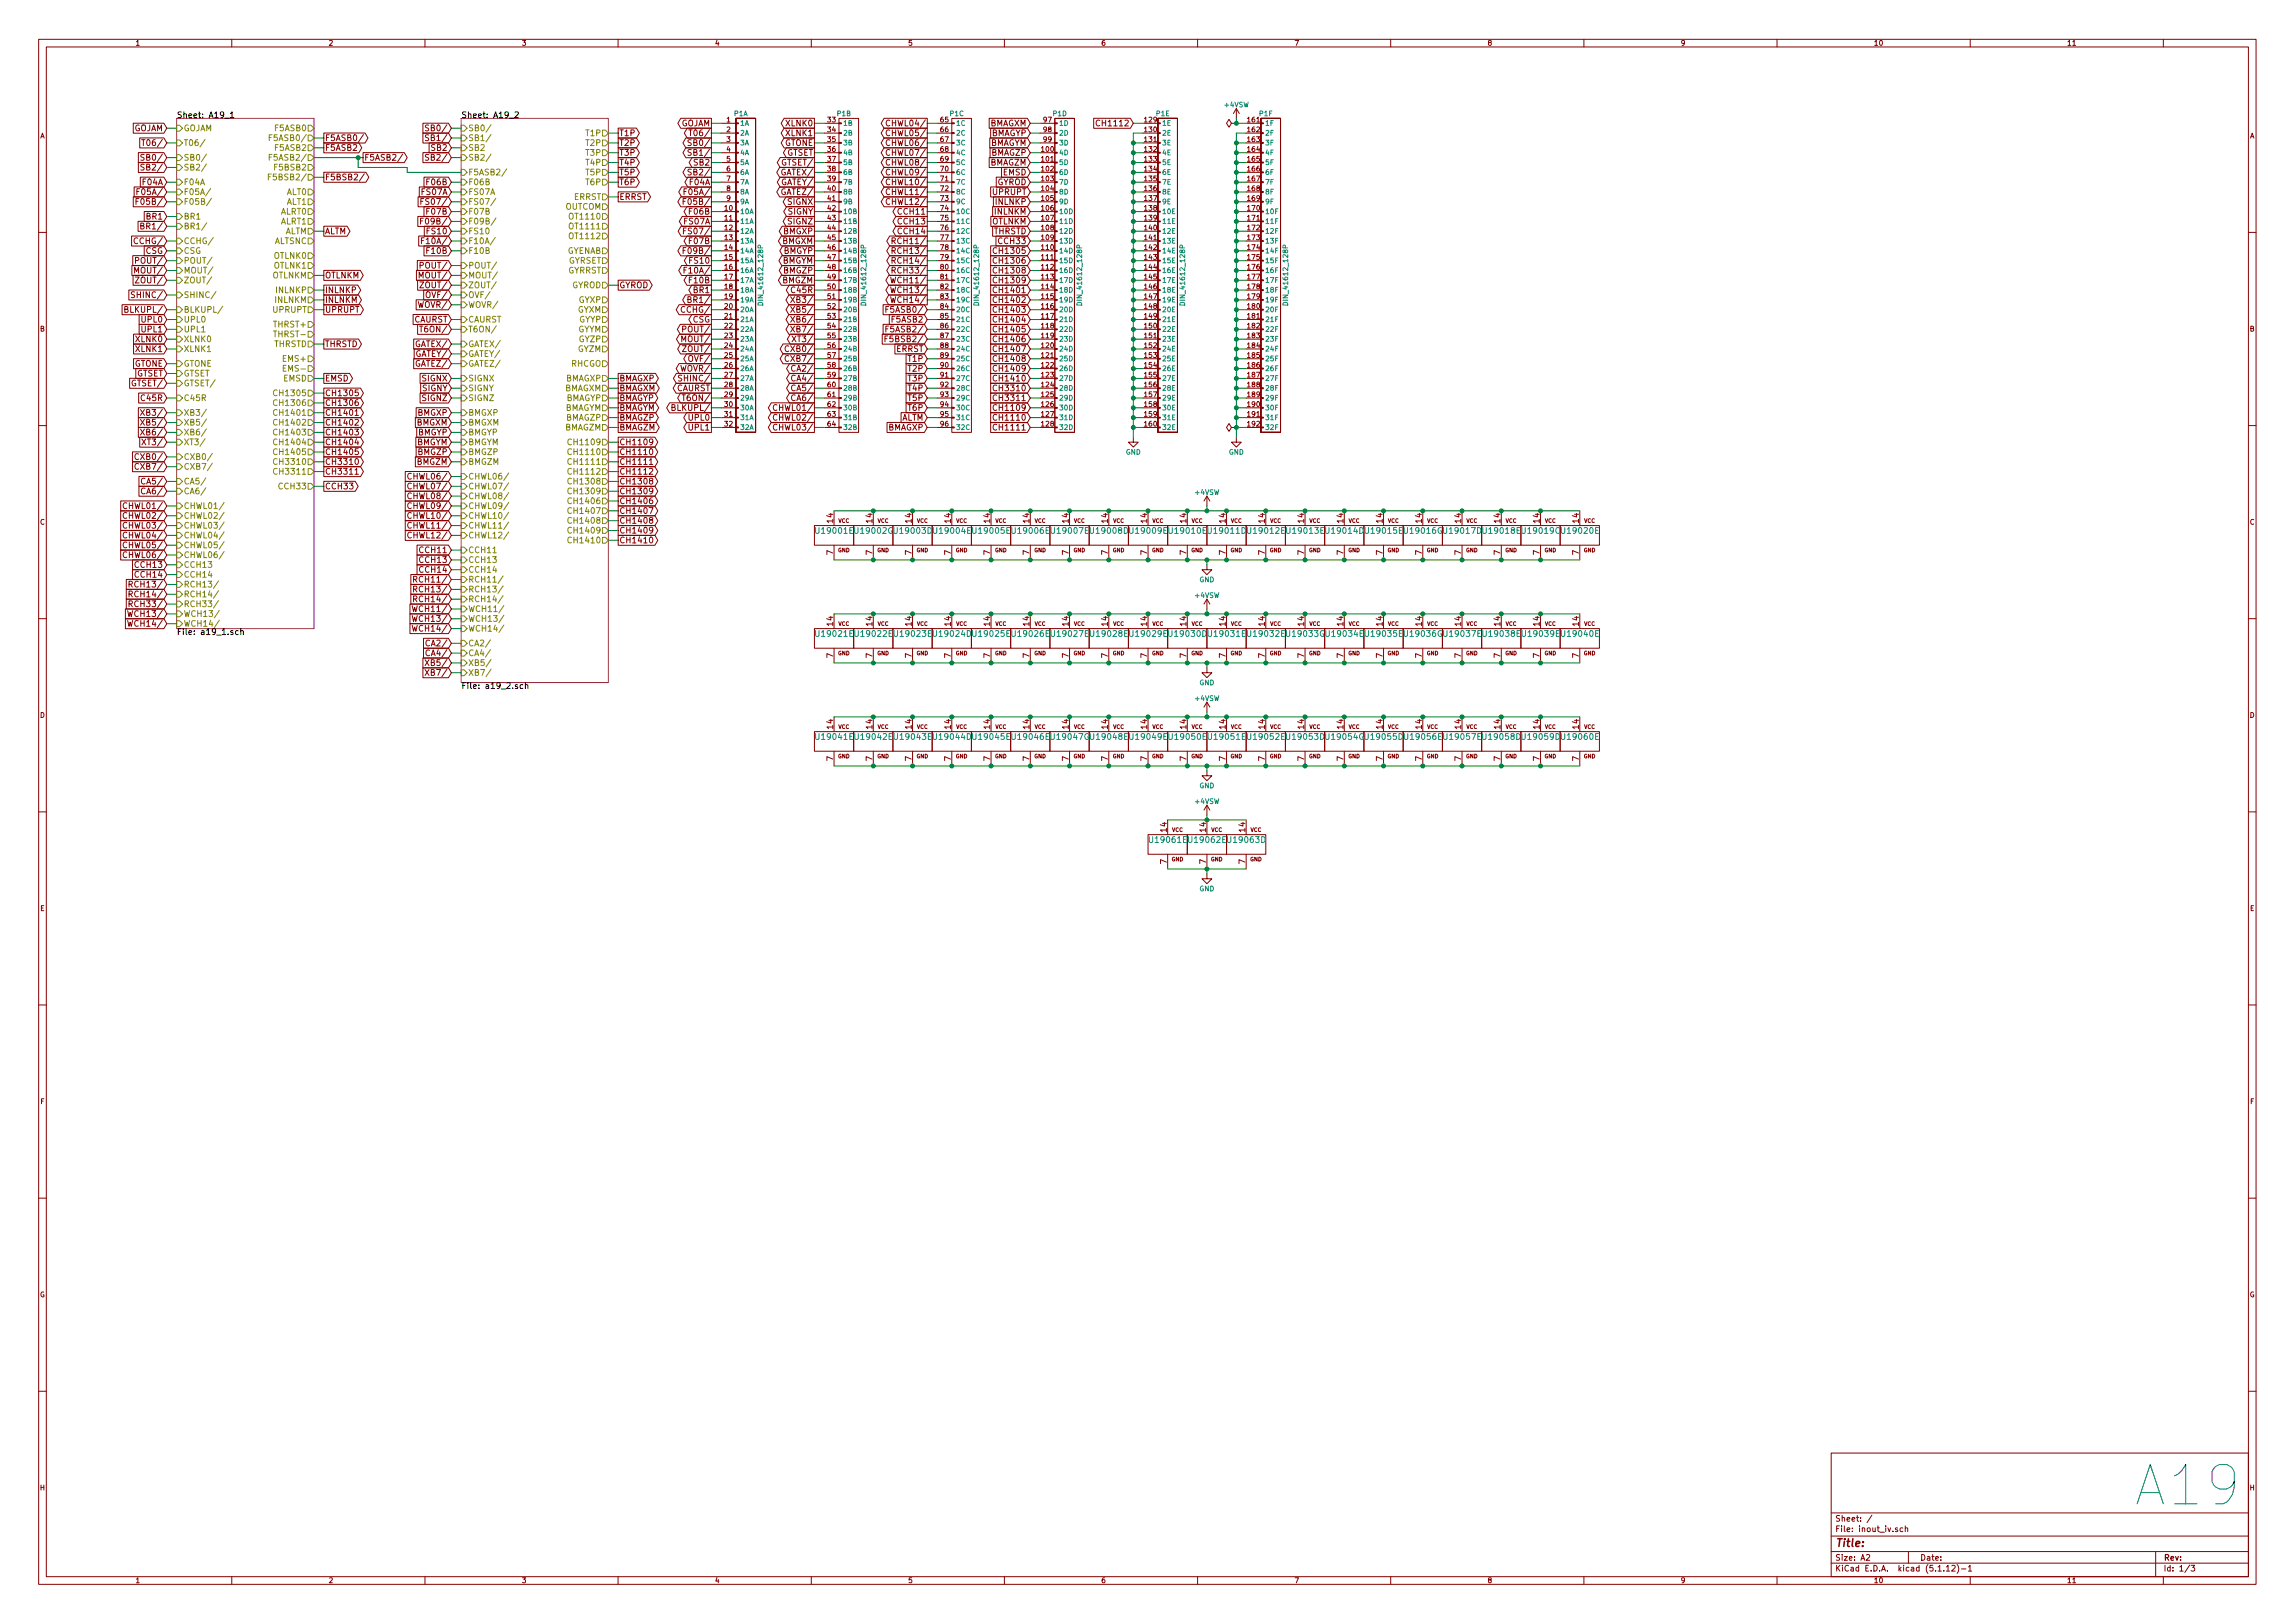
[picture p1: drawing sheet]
<svg xmlns="http://www.w3.org/2000/svg" width="594mm" height="420mm" viewBox="0 0 594 420" stroke-linecap="round" stroke-linejoin="round" font-family="sans-serif">
<defs><g id="words">
<text font-size="14.2" fill="#0000c2" x="554.4" y="389.8">A19</text>
<text font-size="2.8" fill="#840000" x="475" y="400.4">Title:</text>
<g font-size="2.1" fill="#840000">
<text x="34.5" y="34">GOJAM</text>
<text x="111.2" y="34">SB0/</text>
<text x="160.3" y="35.2">T1P</text>
<text x="176.1" y="32.7">GOJAM</text>
<text x="179.7" y="35.2">T06/</text>
<text x="203.6" y="35.2">XLNK1</text>
<text x="203.6" y="32.7">XLNK0</text>
<text x="230.5" y="32.7">CHWL04/</text>
<text x="230.5" y="35.2">CHWL05/</text>
<text x="256.1" y="32.7">BMAGXM</text>
<text x="256.5" y="35.2">BMAGYP</text>
<text x="284.7" y="32.7">CH1112</text>
<text x="37.5" y="41.6">SB0/</text>
<text x="38" y="37.8">T06/</text>
<text x="84.1" y="36.5">F5ASB0/</text>
<text x="84.1" y="39">F5ASB2</text>
<text x="94.2" y="41.6">F5ASB2/</text>
<text x="111.2" y="41.6">SB2/</text>
<text x="111.2" y="36.5">SB1/</text>
<text x="111.8" y="39">SB2</text>
<text x="160.3" y="40.3">T3P</text>
<text x="160.3" y="37.8">T2P</text>
<text x="179.2" y="40.3">SB1/</text>
<text x="179.2" y="37.8">SB0/</text>
<text x="203" y="37.8">GTONE</text>
<text x="203.5" y="40.3">GTSET</text>
<text x="230.5" y="37.8">CHWL06/</text>
<text x="230.5" y="40.3">CHWL07/</text>
<text x="256.1" y="37.8">BMAGYM</text>
<text x="256.6" y="40.3">BMAGZP</text>
<text x="37.1" y="47.9">F04A</text>
<text x="37.5" y="44.1">SB2/</text>
<text x="84.1" y="46.7">F5BSB2/</text>
<text x="110.7" y="47.9">F06B</text>
<text x="160.3" y="42.8">T4P</text>
<text x="160.3" y="45.4">T5P</text>
<text x="160.3" y="47.9">T6P</text>
<text x="178.7" y="47.9">F04A</text>
<text x="179.2" y="45.4">SB2/</text>
<text x="179.8" y="42.8">SB2</text>
<text x="202.7" y="45.4">GATEX/</text>
<text x="202.7" y="47.9">GATEY/</text>
<text x="202.9" y="42.8">GTSET/</text>
<text x="230.5" y="45.4">CHWL09/</text>
<text x="230.5" y="42.8">CHWL08/</text>
<text x="230.5" y="47.9">CHWL10/</text>
<text x="256.2" y="42.8">BMAGZM</text>
<text x="258" y="47.9">GYROD</text>
<text x="259.7" y="45.4">EMSD</text>
<text x="36.5" y="53">F05B/</text>
<text x="36.5" y="50.5">F05A/</text>
<text x="109.3" y="50.5">FS07A</text>
<text x="110.3" y="53">FS07/</text>
<text x="160.3" y="51.7">ERRST</text>
<text x="178.1" y="53">F05B/</text>
<text x="178.1" y="50.5">F05A/</text>
<text x="202.8" y="50.5">GATEZ/</text>
<text x="204" y="53">SIGNX</text>
<text x="230.5" y="50.5">CHWL11/</text>
<text x="230.5" y="53">CHWL12/</text>
<text x="257" y="50.5">UPRUPT</text>
<text x="257.9" y="53">INLNKP</text>
<text x="37.4" y="59.4">BR1/</text>
<text x="38" y="56.8">BR1</text>
<text x="110.1" y="58.1">F09B/</text>
<text x="110.7" y="55.5">F07B</text>
<text x="177.3" y="58.1">FS07A</text>
<text x="178.7" y="55.5">F06B</text>
<text x="204" y="55.5">SIGNY</text>
<text x="204.1" y="58.1">SIGNZ</text>
<text x="232.8" y="58.1">CCH13</text>
<text x="232.8" y="55.5">CCH11</text>
<text x="256.7" y="58.1">OTLNKM</text>
<text x="257.5" y="55.5">INLNKM</text>
<text x="35.4" y="63.2">CCHG/</text>
<text x="37.7" y="65.7">CSG</text>
<text x="84.1" y="60.6">ALTM</text>
<text x="110.1" y="63.2">F10A/</text>
<text x="110.7" y="65.7">F10B</text>
<text x="110.8" y="60.6">FS10</text>
<text x="178.1" y="65.7">F09B/</text>
<text x="178.2" y="60.6">FS07/</text>
<text x="178.7" y="63.2">F07B</text>
<text x="202.4" y="63.2">BMGXM</text>
<text x="202.8" y="60.6">BMGXP</text>
<text x="202.8" y="65.7">BMGYP</text>
<text x="232.2" y="63.2">RCH11/</text>
<text x="232.2" y="65.7">RCH13/</text>
<text x="232.8" y="60.6">CCH14</text>
<text x="257.2" y="60.6">THRSTD</text>
<text x="258" y="65.7">CH1305</text>
<text x="258.8" y="63.2">CCH33</text>
<text x="35.4" y="70.8">MOUT/</text>
<text x="35.8" y="68.2">POUT/</text>
<text x="109.4" y="69.5">POUT/</text>
<text x="178.1" y="70.8">F10A/</text>
<text x="178.8" y="68.2">FS10</text>
<text x="202.4" y="68.2">BMGYM</text>
<text x="202.9" y="70.8">BMGZP</text>
<text x="232.2" y="70.8">RCH33/</text>
<text x="232.2" y="68.2">RCH14/</text>
<text x="258" y="70.8">CH1308</text>
<text x="258" y="68.2">CH1306</text>
<text x="35.1" y="77.1">SHINC/</text>
<text x="35.9" y="73.3">ZOUT/</text>
<text x="84.1" y="72.1">OTLNKM</text>
<text x="84.1" y="75.9">INLNKP</text>
<text x="109.1" y="72.1">MOUT/</text>
<text x="109.6" y="74.6">ZOUT/</text>
<text x="111" y="77.1">OVF/</text>
<text x="160.3" y="74.6">GYROD</text>
<text x="178.7" y="73.3">F10B</text>
<text x="179.7" y="75.9">BR1</text>
<text x="202.5" y="73.3">BMGZM</text>
<text x="205.1" y="75.9">C45R</text>
<text x="231.7" y="75.9">WCH13/</text>
<text x="231.7" y="73.3">WCH11/</text>
<text x="258" y="73.3">CH1309</text>
<text x="258" y="75.9">CH1401</text>
<text x="33.1" y="80.9">BLKUPL/</text>
<text x="36.8" y="83.5">UPL0</text>
<text x="84.1" y="78.4">INLNKM</text>
<text x="84.1" y="80.9">UPRUPT</text>
<text x="107.1" y="83.5">CAURST</text>
<text x="108.7" y="79.7">WOVR/</text>
<text x="177.1" y="80.9">CCHG/</text>
<text x="179.1" y="78.4">BR1/</text>
<text x="179.3" y="83.5">CSG</text>
<text x="205.8" y="83.5">XB6/</text>
<text x="205.8" y="80.9">XB5/</text>
<text x="205.8" y="78.4">XB3/</text>
<text x="230.4" y="80.9">F5ASB0/</text>
<text x="231" y="83.5">F5ASB2</text>
<text x="231.7" y="78.4">WCH14/</text>
<text x="258" y="83.5">CH1404</text>
<text x="258" y="80.9">CH1403</text>
<text x="258" y="78.4">CH1402</text>
<text x="35.3" y="88.6">XLNK0</text>
<text x="36.8" y="86">UPL1</text>
<text x="84.1" y="89.8">THRSTD</text>
<text x="108" y="89.8">GATEX/</text>
<text x="109.7" y="86">T6ON/</text>
<text x="177.1" y="88.6">MOUT/</text>
<text x="177.4" y="86">POUT/</text>
<text x="205.8" y="86">XB7/</text>
<text x="206.1" y="88.6">XT3/</text>
<text x="230.4" y="86">F5ASB2/</text>
<text x="230.4" y="88.6">F5BSB2/</text>
<text x="258" y="88.6">CH1406</text>
<text x="258" y="86">CH1405</text>
<text x="34.7" y="94.9">GTONE</text>
<text x="35.3" y="91.1">XLNK1</text>
<text x="108" y="92.4">GATEY/</text>
<text x="108.2" y="94.9">GATEZ/</text>
<text x="177.5" y="91.1">ZOUT/</text>
<text x="178.9" y="93.6">OVF/</text>
<text x="204.3" y="91.1">CXB0/</text>
<text x="204.3" y="93.6">CXB7/</text>
<text x="231.9" y="91.1">ERRST</text>
<text x="235.2" y="93.6">T1P</text>
<text x="258" y="93.6">CH1408</text>
<text x="258" y="91.1">CH1407</text>
<text x="34.6" y="100">GTSET/</text>
<text x="35.2" y="97.5">GTSET</text>
<text x="84.1" y="98.7">EMSD</text>
<text x="109.3" y="98.7">SIGNX</text>
<text x="109.3" y="101.3">SIGNY</text>
<text x="160.3" y="98.7">BMAGXP</text>
<text x="160.3" y="101.3">BMAGXM</text>
<text x="175.1" y="101.3">CAURST</text>
<text x="176.7" y="96.2">WOVR/</text>
<text x="176.7" y="98.7">SHINC/</text>
<text x="205.7" y="98.7">CA4/</text>
<text x="205.7" y="96.2">CA2/</text>
<text x="205.7" y="101.3">CA5/</text>
<text x="235.2" y="101.3">T4P</text>
<text x="235.2" y="98.7">T3P</text>
<text x="235.2" y="96.2">T2P</text>
<text x="258" y="98.7">CH1410</text>
<text x="258" y="96.2">CH1409</text>
<text x="258" y="101.3">CH3310</text>
<text x="36.8" y="103.8">C45R</text>
<text x="37.5" y="107.6">XB3/</text>
<text x="84.1" y="107.6">CH1401</text>
<text x="84.1" y="102.5">CH1305</text>
<text x="84.1" y="105.1">CH1306</text>
<text x="108.2" y="107.6">BMGXP</text>
<text x="109.4" y="103.8">SIGNZ</text>
<text x="160.3" y="103.8">BMAGYP</text>
<text x="160.3" y="106.3">BMAGYM</text>
<text x="174.7" y="106.3">BLKUPL/</text>
<text x="177.6" y="103.8">T6ON/</text>
<text x="201.2" y="106.3">CHWL01/</text>
<text x="205.7" y="103.8">CA6/</text>
<text x="235.2" y="103.8">T5P</text>
<text x="235.2" y="106.3">T6P</text>
<text x="258" y="106.3">CH1109</text>
<text x="258" y="103.8">CH3311</text>
<text x="37.5" y="112.7">XB6/</text>
<text x="37.5" y="110.2">XB5/</text>
<text x="84.1" y="112.7">CH1403</text>
<text x="84.1" y="110.2">CH1402</text>
<text x="107.8" y="110.2">BMGXM</text>
<text x="108.2" y="112.7">BMGYP</text>
<text x="160.3" y="108.9">BMAGZP</text>
<text x="160.3" y="111.4">BMAGZM</text>
<text x="178.5" y="108.9">UPL0</text>
<text x="178.5" y="111.4">UPL1</text>
<text x="201.2" y="111.4">CHWL03/</text>
<text x="201.2" y="108.9">CHWL02/</text>
<text x="229.8" y="111.4">BMAGXP</text>
<text x="233.2" y="108.9">ALTM</text>
<text x="258" y="111.4">CH1111</text>
<text x="258" y="108.9">CH1110</text>
<text x="36" y="119">CXB0/</text>
<text x="37.8" y="115.2">XT3/</text>
<text x="84.1" y="117.8">CH1405</text>
<text x="84.1" y="115.2">CH1404</text>
<text x="107.8" y="115.2">BMGYM</text>
<text x="108.3" y="117.8">BMGZP</text>
<text x="160.3" y="117.8">CH1110</text>
<text x="160.3" y="115.2">CH1109</text>
<text x="36" y="121.6">CXB7/</text>
<text x="37.4" y="125.4">CA5/</text>
<text x="84.1" y="122.9">CH3311</text>
<text x="84.1" y="120.3">CH3310</text>
<text x="106.6" y="124.1">CHWL06/</text>
<text x="107.9" y="120.3">BMGZM</text>
<text x="160.3" y="125.4">CH1308</text>
<text x="160.3" y="122.9">CH1112</text>
<text x="160.3" y="120.3">CH1111</text>
<text x="32.9" y="131.7">CHWL01/</text>
<text x="37.4" y="127.9">CA6/</text>
<text x="84.1" y="126.7">CCH33</text>
<text x="106.6" y="129.2">CHWL08/</text>
<text x="106.6" y="126.7">CHWL07/</text>
<text x="106.6" y="131.7">CHWL09/</text>
<text x="160.3" y="127.9">CH1309</text>
<text x="160.3" y="130.5">CH1406</text>
<text x="32.9" y="134.3">CHWL02/</text>
<text x="32.9" y="136.8">CHWL03/</text>
<text x="106.6" y="134.3">CHWL10/</text>
<text x="106.6" y="136.8">CHWL11/</text>
<text x="160.3" y="135.6">CH1408</text>
<text x="160.3" y="133">CH1407</text>
<text x="215.6" y="135.3" transform="rotate(-90 215.6 135.3)">14</text>
<text x="225.8" y="135.3" transform="rotate(-90 225.8 135.3)">14</text>
<text x="236" y="135.3" transform="rotate(-90 236 135.3)">14</text>
<text x="246.1" y="135.3" transform="rotate(-90 246.1 135.3)">14</text>
<text x="256.3" y="135.3" transform="rotate(-90 256.3 135.3)">14</text>
<text x="266.4" y="135.3" transform="rotate(-90 266.4 135.3)">14</text>
<text x="276.6" y="135.3" transform="rotate(-90 276.6 135.3)">14</text>
<text x="286.8" y="135.3" transform="rotate(-90 286.8 135.3)">14</text>
<text x="296.9" y="135.3" transform="rotate(-90 296.9 135.3)">14</text>
<text x="307.1" y="135.3" transform="rotate(-90 307.1 135.3)">14</text>
<text x="317.2" y="135.3" transform="rotate(-90 317.2 135.3)">14</text>
<text x="327.4" y="135.3" transform="rotate(-90 327.4 135.3)">14</text>
<text x="337.6" y="135.3" transform="rotate(-90 337.6 135.3)">14</text>
<text x="347.7" y="135.3" transform="rotate(-90 347.7 135.3)">14</text>
<text x="357.9" y="135.3" transform="rotate(-90 357.9 135.3)">14</text>
<text x="368" y="135.3" transform="rotate(-90 368 135.3)">14</text>
<text x="378.2" y="135.3" transform="rotate(-90 378.2 135.3)">14</text>
<text x="388.4" y="135.3" transform="rotate(-90 388.4 135.3)">14</text>
<text x="398.5" y="135.3" transform="rotate(-90 398.5 135.3)">14</text>
<text x="408.7" y="135.3" transform="rotate(-90 408.7 135.3)">14</text>
<text x="32.9" y="141.9">CHWL05/</text>
<text x="32.9" y="139.4">CHWL04/</text>
<text x="106.6" y="139.4">CHWL12/</text>
<text x="109" y="143.2">CCH11</text>
<text x="160.3" y="138.1">CH1409</text>
<text x="160.3" y="140.6">CH1410</text>
<text x="215.6" y="143.6" transform="rotate(-90 215.6 143.6)">7</text>
<text x="225.8" y="143.6" transform="rotate(-90 225.8 143.6)">7</text>
<text x="236" y="143.6" transform="rotate(-90 236 143.6)">7</text>
<text x="246.1" y="143.6" transform="rotate(-90 246.1 143.6)">7</text>
<text x="256.3" y="143.6" transform="rotate(-90 256.3 143.6)">7</text>
<text x="266.4" y="143.6" transform="rotate(-90 266.4 143.6)">7</text>
<text x="276.6" y="143.6" transform="rotate(-90 276.6 143.6)">7</text>
<text x="286.8" y="143.6" transform="rotate(-90 286.8 143.6)">7</text>
<text x="296.9" y="143.6" transform="rotate(-90 296.9 143.6)">7</text>
<text x="307.1" y="143.6" transform="rotate(-90 307.1 143.6)">7</text>
<text x="317.2" y="143.6" transform="rotate(-90 317.2 143.6)">7</text>
<text x="327.4" y="143.6" transform="rotate(-90 327.4 143.6)">7</text>
<text x="337.6" y="143.6" transform="rotate(-90 337.6 143.6)">7</text>
<text x="347.7" y="143.6" transform="rotate(-90 347.7 143.6)">7</text>
<text x="357.9" y="143.6" transform="rotate(-90 357.9 143.6)">7</text>
<text x="368" y="143.6" transform="rotate(-90 368 143.6)">7</text>
<text x="378.2" y="143.6" transform="rotate(-90 378.2 143.6)">7</text>
<text x="388.4" y="143.6" transform="rotate(-90 388.4 143.6)">7</text>
<text x="398.5" y="143.6" transform="rotate(-90 398.5 143.6)">7</text>
<text x="408.7" y="143.6" transform="rotate(-90 408.7 143.6)">7</text>
<text x="32.9" y="144.4">CHWL06/</text>
<text x="35.3" y="147">CCH13</text>
<text x="35.3" y="149.5">CCH14</text>
<text x="109" y="145.7">CCH13</text>
<text x="109" y="148.3">CCH14</text>
<text x="34.7" y="152.1">RCH13/</text>
<text x="34.7" y="154.6">RCH14/</text>
<text x="108.4" y="155.9">RCH14/</text>
<text x="108.4" y="150.8">RCH11/</text>
<text x="108.4" y="153.3">RCH13/</text>
<text x="34.2" y="159.7">WCH13/</text>
<text x="34.7" y="157.1">RCH33/</text>
<text x="107.9" y="161">WCH13/</text>
<text x="107.9" y="158.4">WCH11/</text>
<text x="215.6" y="162" transform="rotate(-90 215.6 162)">14</text>
<text x="225.8" y="162" transform="rotate(-90 225.8 162)">14</text>
<text x="236" y="162" transform="rotate(-90 236 162)">14</text>
<text x="246.1" y="162" transform="rotate(-90 246.1 162)">14</text>
<text x="256.3" y="162" transform="rotate(-90 256.3 162)">14</text>
<text x="266.4" y="162" transform="rotate(-90 266.4 162)">14</text>
<text x="276.6" y="162" transform="rotate(-90 276.6 162)">14</text>
<text x="286.8" y="162" transform="rotate(-90 286.8 162)">14</text>
<text x="296.9" y="162" transform="rotate(-90 296.9 162)">14</text>
<text x="307.1" y="162" transform="rotate(-90 307.1 162)">14</text>
<text x="317.2" y="162" transform="rotate(-90 317.2 162)">14</text>
<text x="327.4" y="162" transform="rotate(-90 327.4 162)">14</text>
<text x="337.6" y="162" transform="rotate(-90 337.6 162)">14</text>
<text x="347.7" y="162" transform="rotate(-90 347.7 162)">14</text>
<text x="357.9" y="162" transform="rotate(-90 357.9 162)">14</text>
<text x="368" y="162" transform="rotate(-90 368 162)">14</text>
<text x="378.2" y="162" transform="rotate(-90 378.2 162)">14</text>
<text x="388.4" y="162" transform="rotate(-90 388.4 162)">14</text>
<text x="398.5" y="162" transform="rotate(-90 398.5 162)">14</text>
<text x="408.7" y="162" transform="rotate(-90 408.7 162)">14</text>
<text x="34.2" y="162.2">WCH14/</text>
<text x="107.9" y="163.5">WCH14/</text>
<text x="111.1" y="167.3">CA2/</text>
<text x="111.1" y="169.8">CA4/</text>
<text x="111.2" y="172.4">XB5/</text>
<text x="215.6" y="170.3" transform="rotate(-90 215.6 170.3)">7</text>
<text x="225.8" y="170.3" transform="rotate(-90 225.8 170.3)">7</text>
<text x="236" y="170.3" transform="rotate(-90 236 170.3)">7</text>
<text x="246.1" y="170.3" transform="rotate(-90 246.1 170.3)">7</text>
<text x="256.3" y="170.3" transform="rotate(-90 256.3 170.3)">7</text>
<text x="266.4" y="170.3" transform="rotate(-90 266.4 170.3)">7</text>
<text x="276.6" y="170.3" transform="rotate(-90 276.6 170.3)">7</text>
<text x="286.8" y="170.3" transform="rotate(-90 286.8 170.3)">7</text>
<text x="296.9" y="170.3" transform="rotate(-90 296.9 170.3)">7</text>
<text x="307.1" y="170.3" transform="rotate(-90 307.1 170.3)">7</text>
<text x="317.2" y="170.3" transform="rotate(-90 317.2 170.3)">7</text>
<text x="327.4" y="170.3" transform="rotate(-90 327.4 170.3)">7</text>
<text x="337.6" y="170.3" transform="rotate(-90 337.6 170.3)">7</text>
<text x="347.7" y="170.3" transform="rotate(-90 347.7 170.3)">7</text>
<text x="357.9" y="170.3" transform="rotate(-90 357.9 170.3)">7</text>
<text x="368" y="170.3" transform="rotate(-90 368 170.3)">7</text>
<text x="378.2" y="170.3" transform="rotate(-90 378.2 170.3)">7</text>
<text x="388.4" y="170.3" transform="rotate(-90 388.4 170.3)">7</text>
<text x="398.5" y="170.3" transform="rotate(-90 398.5 170.3)">7</text>
<text x="408.7" y="170.3" transform="rotate(-90 408.7 170.3)">7</text>
<text x="111.2" y="174.9">XB7/</text>
<text x="215.6" y="188.7" transform="rotate(-90 215.6 188.7)">14</text>
<text x="225.8" y="188.7" transform="rotate(-90 225.8 188.7)">14</text>
<text x="236" y="188.7" transform="rotate(-90 236 188.7)">14</text>
<text x="246.1" y="188.7" transform="rotate(-90 246.1 188.7)">14</text>
<text x="256.3" y="188.7" transform="rotate(-90 256.3 188.7)">14</text>
<text x="266.4" y="188.7" transform="rotate(-90 266.4 188.7)">14</text>
<text x="276.6" y="188.7" transform="rotate(-90 276.6 188.7)">14</text>
<text x="286.8" y="188.7" transform="rotate(-90 286.8 188.7)">14</text>
<text x="296.9" y="188.7" transform="rotate(-90 296.9 188.7)">14</text>
<text x="307.1" y="188.7" transform="rotate(-90 307.1 188.7)">14</text>
<text x="317.2" y="188.7" transform="rotate(-90 317.2 188.7)">14</text>
<text x="327.4" y="188.7" transform="rotate(-90 327.4 188.7)">14</text>
<text x="337.6" y="188.7" transform="rotate(-90 337.6 188.7)">14</text>
<text x="347.7" y="188.7" transform="rotate(-90 347.7 188.7)">14</text>
<text x="357.9" y="188.7" transform="rotate(-90 357.9 188.7)">14</text>
<text x="368" y="188.7" transform="rotate(-90 368 188.7)">14</text>
<text x="378.2" y="188.7" transform="rotate(-90 378.2 188.7)">14</text>
<text x="388.4" y="188.7" transform="rotate(-90 388.4 188.7)">14</text>
<text x="398.5" y="188.7" transform="rotate(-90 398.5 188.7)">14</text>
<text x="408.7" y="188.7" transform="rotate(-90 408.7 188.7)">14</text>
<text x="215.6" y="197" transform="rotate(-90 215.6 197)">7</text>
<text x="225.8" y="197" transform="rotate(-90 225.8 197)">7</text>
<text x="236" y="197" transform="rotate(-90 236 197)">7</text>
<text x="246.1" y="197" transform="rotate(-90 246.1 197)">7</text>
<text x="256.3" y="197" transform="rotate(-90 256.3 197)">7</text>
<text x="266.4" y="197" transform="rotate(-90 266.4 197)">7</text>
<text x="276.6" y="197" transform="rotate(-90 276.6 197)">7</text>
<text x="286.8" y="197" transform="rotate(-90 286.8 197)">7</text>
<text x="296.9" y="197" transform="rotate(-90 296.9 197)">7</text>
<text x="307.1" y="197" transform="rotate(-90 307.1 197)">7</text>
<text x="317.2" y="197" transform="rotate(-90 317.2 197)">7</text>
<text x="327.4" y="197" transform="rotate(-90 327.4 197)">7</text>
<text x="337.6" y="197" transform="rotate(-90 337.6 197)">7</text>
<text x="347.7" y="197" transform="rotate(-90 347.7 197)">7</text>
<text x="357.9" y="197" transform="rotate(-90 357.9 197)">7</text>
<text x="368" y="197" transform="rotate(-90 368 197)">7</text>
<text x="378.2" y="197" transform="rotate(-90 378.2 197)">7</text>
<text x="388.4" y="197" transform="rotate(-90 388.4 197)">7</text>
<text x="398.5" y="197" transform="rotate(-90 398.5 197)">7</text>
<text x="408.7" y="197" transform="rotate(-90 408.7 197)">7</text>
<text x="302" y="215.3" transform="rotate(-90 302 215.3)">14</text>
<text x="312.2" y="215.3" transform="rotate(-90 312.2 215.3)">14</text>
<text x="322.3" y="215.3" transform="rotate(-90 322.3 215.3)">14</text>
<text x="302" y="223.6" transform="rotate(-90 302 223.6)">7</text>
<text x="312.2" y="223.6" transform="rotate(-90 312.2 223.6)">7</text>
<text x="322.3" y="223.6" transform="rotate(-90 322.3 223.6)">7</text>
<text x="475" y="393.9">Sheet: /</text>
<text x="475" y="396.6">File: inout_iv.sch</text>
<text x="475" y="406.8">KiCad E.D.A. kicad (5.1.12)-1</text>
<text x="475" y="404">Size: A2</text>
<text x="497" y="404">Date:</text>
<text x="560" y="404">Rev:</text>
<text x="560" y="406.8">Id: 1/3</text>
</g>
<g font-size="2.1">
<text x="45.7" y="30.5">Sheet: A19_1</text>
<text x="119.4" y="30.5">Sheet: A19_2</text>
<text x="45.7" y="164.4">File: a19_1.sch</text>
<text x="119.4" y="178.3">File: a19_2.sch</text>
</g>
<g font-size="2.1" fill="#848400">
<text x="47.5" y="34">GOJAM</text>
<text x="71.4" y="34">F5ASB0</text>
<text x="121.2" y="34">SB0/</text>
<text x="151.8" y="35.2">T1P</text>
<text x="47.5" y="37.8">T06/</text>
<text x="47.5" y="41.6">SB0/</text>
<text x="70.8" y="36.5">F5ASB0/</text>
<text x="70.8" y="41.6">F5ASB2/</text>
<text x="71.4" y="39">F5ASB2</text>
<text x="121.2" y="36.5">SB1/</text>
<text x="121.2" y="41.6">SB2/</text>
<text x="121.2" y="39">SB2</text>
<text x="151.8" y="40.3">T3P</text>
<text x="151.8" y="37.8">T2P</text>
<text x="47.5" y="44.1">SB2/</text>
<text x="47.5" y="47.9">F04A</text>
<text x="70.8" y="46.7">F5BSB2/</text>
<text x="71.4" y="44.1">F5BSB2</text>
<text x="121.2" y="45.4">F5ASB2/</text>
<text x="121.2" y="47.9">F06B</text>
<text x="151.8" y="42.8">T4P</text>
<text x="151.8" y="45.4">T5P</text>
<text x="151.8" y="47.9">T6P</text>
<text x="47.5" y="50.5">F05A/</text>
<text x="47.5" y="53">F05B/</text>
<text x="74.2" y="50.5">ALT0</text>
<text x="74.2" y="53">ALT1</text>
<text x="121.2" y="53">FS07/</text>
<text x="121.2" y="50.5">FS07A</text>
<text x="148.5" y="51.7">ERRST</text>
<text x="47.5" y="56.8">BR1</text>
<text x="47.5" y="59.4">BR1/</text>
<text x="72.7" y="55.5">ALRT0</text>
<text x="72.7" y="58.1">ALRT1</text>
<text x="121.2" y="55.5">F07B</text>
<text x="121.2" y="58.1">F09B/</text>
<text x="146.3" y="54.3">OUTCOM</text>
<text x="148" y="56.8">OT1110</text>
<text x="148" y="59.4">OT1111</text>
<text x="47.5" y="65.7">CSG</text>
<text x="47.5" y="63.2">CCHG/</text>
<text x="70.9" y="63.2">ALTSNC</text>
<text x="73.6" y="60.6">ALTM</text>
<text x="121.2" y="65.7">F10B</text>
<text x="121.2" y="60.6">FS10</text>
<text x="121.2" y="63.2">F10A/</text>
<text x="146.6" y="65.7">GYENAB</text>
<text x="148" y="61.9">OT1112</text>
<text x="47.5" y="68.2">POUT/</text>
<text x="47.5" y="70.8">MOUT/</text>
<text x="71" y="67">OTLNK0</text>
<text x="71" y="69.5">OTLNK1</text>
<text x="121.2" y="69.5">POUT/</text>
<text x="146.9" y="70.8">GYRRST</text>
<text x="147" y="68.2">GYRSET</text>
<text x="47.5" y="77.1">SHINC/</text>
<text x="47.5" y="73.3">ZOUT/</text>
<text x="70.4" y="72.1">OTLNKM</text>
<text x="71.6" y="75.9">INLNKP</text>
<text x="121.2" y="72.1">MOUT/</text>
<text x="121.2" y="74.6">ZOUT/</text>
<text x="121.2" y="77.1">OVF/</text>
<text x="147.9" y="74.6">GYROD</text>
<text x="47.5" y="83.5">UPL0</text>
<text x="47.5" y="80.9">BLKUPL/</text>
<text x="70.8" y="80.9">UPRUPT</text>
<text x="71.2" y="78.4">INLNKM</text>
<text x="121.2" y="83.5">CAURST</text>
<text x="121.2" y="79.7">WOVR/</text>
<text x="149.5" y="80.9">GYXM</text>
<text x="149.8" y="78.4">GYXP</text>
<text x="149.8" y="83.5">GYYP</text>
<text x="47.5" y="86">UPL1</text>
<text x="47.5" y="88.6">XLNK0</text>
<text x="70.9" y="89.8">THRSTD</text>
<text x="71.2" y="84.8">THRST+</text>
<text x="71.7" y="87.3">THRST-</text>
<text x="121.2" y="89.8">GATEX/</text>
<text x="121.2" y="86">T6ON/</text>
<text x="149.5" y="86">GYYM</text>
<text x="149.9" y="88.6">GYZP</text>
<text x="47.5" y="94.9">GTONE</text>
<text x="47.5" y="91.1">XLNK1</text>
<text x="73.7" y="93.6">EMS+</text>
<text x="121.2" y="92.4">GATEY/</text>
<text x="121.2" y="94.9">GATEZ/</text>
<text x="147.8" y="94.9">RHCGO</text>
<text x="149.6" y="91.1">GYZM</text>
<text x="47.5" y="100">GTSET/</text>
<text x="47.5" y="97.5">GTSET</text>
<text x="73.4" y="98.7">EMSD</text>
<text x="74.2" y="96.2">EMS-</text>
<text x="121.2" y="98.7">SIGNX</text>
<text x="121.2" y="101.3">SIGNY</text>
<text x="146" y="101.3">BMAGXM</text>
<text x="146.4" y="98.7">BMAGXP</text>
<text x="47.5" y="103.8">C45R</text>
<text x="47.5" y="107.6">XB3/</text>
<text x="71.7" y="107.6">CH1401</text>
<text x="71.7" y="102.5">CH1305</text>
<text x="71.7" y="105.1">CH1306</text>
<text x="121.2" y="103.8">SIGNZ</text>
<text x="121.2" y="107.6">BMGXP</text>
<text x="146" y="106.3">BMAGYM</text>
<text x="146.4" y="103.8">BMAGYP</text>
<text x="47.5" y="110.2">XB5/</text>
<text x="47.5" y="112.7">XB6/</text>
<text x="71.7" y="110.2">CH1402</text>
<text x="71.7" y="112.7">CH1403</text>
<text x="121.2" y="110.2">BMGXM</text>
<text x="121.2" y="112.7">BMGYP</text>
<text x="146.2" y="111.4">BMAGZM</text>
<text x="146.5" y="108.9">BMAGZP</text>
<text x="47.5" y="119">CXB0/</text>
<text x="47.5" y="115.2">XT3/</text>
<text x="71.7" y="115.2">CH1404</text>
<text x="71.7" y="117.8">CH1405</text>
<text x="121.2" y="115.2">BMGYM</text>
<text x="121.2" y="117.8">BMGZP</text>
<text x="147.9" y="115.2">CH1109</text>
<text x="147.9" y="117.8">CH1110</text>
<text x="47.5" y="125.4">CA5/</text>
<text x="47.5" y="121.6">CXB7/</text>
<text x="71.7" y="122.9">CH3311</text>
<text x="71.7" y="120.3">CH3310</text>
<text x="121.2" y="124.1">CHWL06/</text>
<text x="121.2" y="120.3">BMGZM</text>
<text x="147.9" y="120.3">CH1111</text>
<text x="147.9" y="122.9">CH1112</text>
<text x="147.9" y="125.4">CH1308</text>
<text x="47.5" y="127.9">CA6/</text>
<text x="47.5" y="131.7">CHWL01/</text>
<text x="72.5" y="126.7">CCH33</text>
<text x="121.2" y="131.7">CHWL09/</text>
<text x="121.2" y="129.2">CHWL08/</text>
<text x="121.2" y="126.7">CHWL07/</text>
<text x="147.9" y="130.5">CH1406</text>
<text x="147.9" y="127.9">CH1309</text>
<text x="47.5" y="134.3">CHWL02/</text>
<text x="47.5" y="136.8">CHWL03/</text>
<text x="121.2" y="134.3">CHWL10/</text>
<text x="121.2" y="136.8">CHWL11/</text>
<text x="147.9" y="135.6">CH1408</text>
<text x="147.9" y="133">CH1407</text>
<text x="47.5" y="141.9">CHWL05/</text>
<text x="47.5" y="139.4">CHWL04/</text>
<text x="121.2" y="143.2">CCH11</text>
<text x="121.2" y="139.4">CHWL12/</text>
<text x="147.9" y="140.6">CH1410</text>
<text x="147.9" y="138.1">CH1409</text>
<text x="47.5" y="149.5">CCH14</text>
<text x="47.5" y="147">CCH13</text>
<text x="47.5" y="144.4">CHWL06/</text>
<text x="121.2" y="148.3">CCH14</text>
<text x="121.2" y="145.7">CCH13</text>
<text x="47.5" y="154.6">RCH14/</text>
<text x="47.5" y="152.1">RCH13/</text>
<text x="121.2" y="150.8">RCH11/</text>
<text x="121.2" y="155.9">RCH14/</text>
<text x="121.2" y="153.3">RCH13/</text>
<text x="47.5" y="157.1">RCH33/</text>
<text x="47.5" y="159.7">WCH13/</text>
<text x="121.2" y="158.4">WCH11/</text>
<text x="121.2" y="161">WCH13/</text>
<text x="47.5" y="162.2">WCH14/</text>
<text x="121.2" y="163.5">WCH14/</text>
<text x="121.2" y="167.3">CA2/</text>
<text x="121.2" y="169.8">CA4/</text>
<text x="121.2" y="172.4">XB5/</text>
<text x="121.2" y="174.9">XB7/</text>
</g>
<g font-size="2.1" fill="#008484">
<text x="211.5" y="138.2">U19001E</text>
<text x="221.5" y="138.2">U19002G</text>
<text x="231.7" y="138.2">U19003D</text>
<text x="242" y="138.2">U19004E</text>
<text x="252.1" y="138.2">U19005E</text>
<text x="262.3" y="138.2">U19006E</text>
<text x="272.4" y="138.2">U19007E</text>
<text x="282.5" y="138.2">U19008D</text>
<text x="292.8" y="138.2">U19009E</text>
<text x="302.9" y="138.2">U19010E</text>
<text x="313" y="138.2">U19011D</text>
<text x="323.2" y="138.2">U19012E</text>
<text x="333.4" y="138.2">U19013E</text>
<text x="343.5" y="138.2">U19014D</text>
<text x="353.7" y="138.2">U19015E</text>
<text x="363.8" y="138.2">U19016G</text>
<text x="374" y="138.2">U19017D</text>
<text x="384.2" y="138.2">U19018E</text>
<text x="394.3" y="138.2">U19019C</text>
<text x="404.5" y="138.2">U19020E</text>
<text x="211.5" y="164.8">U19021E</text>
<text x="221.6" y="164.8">U19022E</text>
<text x="231.8" y="164.8">U19023E</text>
<text x="241.9" y="164.8">U19024D</text>
<text x="252.1" y="164.8">U19025E</text>
<text x="262.3" y="164.8">U19026E</text>
<text x="272.4" y="164.8">U19027E</text>
<text x="282.6" y="164.8">U19028E</text>
<text x="292.8" y="164.8">U19029E</text>
<text x="302.9" y="164.8">U19030D</text>
<text x="313.1" y="164.8">U19031E</text>
<text x="323.2" y="164.8">U19032E</text>
<text x="333.3" y="164.8">U19033G</text>
<text x="343.6" y="164.8">U19034E</text>
<text x="353.7" y="164.8">U19035E</text>
<text x="363.8" y="164.8">U19036G</text>
<text x="374" y="164.8">U19037E</text>
<text x="384.2" y="164.8">U19038E</text>
<text x="394.4" y="164.8">U19039E</text>
<text x="404.5" y="164.8">U19040E</text>
<text x="211.5" y="191.5">U19041E</text>
<text x="221.6" y="191.5">U19042E</text>
<text x="231.8" y="191.5">U19043E</text>
<text x="241.9" y="191.5">U19044D</text>
<text x="252.1" y="191.5">U19045E</text>
<text x="262.3" y="191.5">U19046E</text>
<text x="272.3" y="191.5">U19047G</text>
<text x="282.6" y="191.5">U19048E</text>
<text x="292.8" y="191.5">U19049E</text>
<text x="302.9" y="191.5">U19050E</text>
<text x="313.1" y="191.5">U19051E</text>
<text x="323.2" y="191.5">U19052E</text>
<text x="333.3" y="191.5">U19053D</text>
<text x="343.4" y="191.5">U19054G</text>
<text x="353.7" y="191.5">U19055D</text>
<text x="363.9" y="191.5">U19056E</text>
<text x="374" y="191.5">U19057E</text>
<text x="384.1" y="191.5">U19058D</text>
<text x="394.3" y="191.5">U19059D</text>
<text x="404.5" y="191.5">U19060E</text>
<text x="297.8" y="218.2">U19061E</text>
<text x="308" y="218.2">U19062E</text>
<text x="318.1" y="218.2">U19063D</text>
</g>
<g font-size="1.8" fill="#840000">
<text x="35" y="11.8">1</text>
<text x="85" y="11.8">2</text>
<text x="135" y="11.8">3</text>
<text x="185" y="11.8">4</text>
<text x="235" y="11.8">5</text>
<text x="285" y="11.8">6</text>
<text x="335" y="11.8">7</text>
<text x="385" y="11.8">8</text>
<text x="435" y="11.8">9</text>
<text x="485" y="11.8">10</text>
<text x="535" y="11.8">11</text>
<text x="10.4" y="35.8">A</text>
<text x="188.1" y="31.7">1</text>
<text x="188.1" y="34.2">2</text>
<text x="214.3" y="31.7">33</text>
<text x="214.3" y="34.2">34</text>
<text x="243.5" y="31.7">65</text>
<text x="243.5" y="34.2">66</text>
<text x="270.2" y="31.7">97</text>
<text x="270.2" y="34.2">98</text>
<text x="296.3" y="34.2">130</text>
<text x="296.3" y="31.7">129</text>
<text x="323" y="31.7">161</text>
<text x="323" y="34.2">162</text>
<text x="582.4" y="35.8">A</text>
<text x="188.1" y="36.7">3</text>
<text x="188.1" y="39.3">4</text>
<text x="188.1" y="41.8">5</text>
<text x="214.3" y="36.7">35</text>
<text x="214.3" y="39.3">36</text>
<text x="214.3" y="41.8">37</text>
<text x="243.5" y="36.7">67</text>
<text x="243.5" y="39.3">68</text>
<text x="243.5" y="41.8">69</text>
<text x="269.7" y="39.3">100</text>
<text x="269.7" y="41.8">101</text>
<text x="270.2" y="36.7">99</text>
<text x="296.3" y="36.7">131</text>
<text x="296.3" y="39.3">132</text>
<text x="296.3" y="41.8">133</text>
<text x="323" y="36.7">163</text>
<text x="323" y="39.3">164</text>
<text x="323" y="41.8">165</text>
<text x="188.1" y="44.4">6</text>
<text x="188.1" y="46.9">7</text>
<text x="214.3" y="44.4">38</text>
<text x="214.3" y="46.9">39</text>
<text x="243.5" y="44.4">70</text>
<text x="243.5" y="46.9">71</text>
<text x="269.7" y="44.4">102</text>
<text x="269.7" y="46.9">103</text>
<text x="296.3" y="44.4">134</text>
<text x="296.3" y="46.9">135</text>
<text x="323" y="44.4">166</text>
<text x="323" y="46.9">167</text>
<text x="188.1" y="49.4">8</text>
<text x="188.1" y="52">9</text>
<text x="214.3" y="49.4">40</text>
<text x="214.3" y="52">41</text>
<text x="243.5" y="49.4">72</text>
<text x="243.5" y="52">73</text>
<text x="269.7" y="49.4">104</text>
<text x="269.7" y="52">105</text>
<text x="296.3" y="49.4">136</text>
<text x="296.3" y="52">137</text>
<text x="323" y="49.4">168</text>
<text x="323" y="52">169</text>
<text x="187.6" y="54.5">10</text>
<text x="187.6" y="57.1">11</text>
<text x="187.6" y="59.6">12</text>
<text x="214.3" y="54.5">42</text>
<text x="214.3" y="57.1">43</text>
<text x="214.3" y="59.6">44</text>
<text x="243.5" y="54.5">74</text>
<text x="243.5" y="57.1">75</text>
<text x="243.5" y="59.6">76</text>
<text x="269.7" y="54.5">106</text>
<text x="269.7" y="57.1">107</text>
<text x="269.7" y="59.6">108</text>
<text x="296.3" y="59.6">140</text>
<text x="296.3" y="54.5">138</text>
<text x="296.3" y="57.1">139</text>
<text x="323" y="54.5">170</text>
<text x="323" y="57.1">171</text>
<text x="323" y="59.6">172</text>
<text x="187.6" y="62.1">13</text>
<text x="187.6" y="64.7">14</text>
<text x="214.3" y="62.1">45</text>
<text x="214.3" y="64.7">46</text>
<text x="243.5" y="62.1">77</text>
<text x="243.5" y="64.7">78</text>
<text x="269.7" y="64.7">110</text>
<text x="269.7" y="62.1">109</text>
<text x="296.3" y="62.1">141</text>
<text x="296.3" y="64.7">142</text>
<text x="323" y="62.1">173</text>
<text x="323" y="64.7">174</text>
<text x="187.6" y="67.2">15</text>
<text x="187.6" y="69.8">16</text>
<text x="214.3" y="67.2">47</text>
<text x="214.3" y="69.8">48</text>
<text x="243.5" y="69.8">80</text>
<text x="243.5" y="67.2">79</text>
<text x="269.7" y="67.2">111</text>
<text x="269.7" y="69.8">112</text>
<text x="296.3" y="67.2">143</text>
<text x="296.3" y="69.8">144</text>
<text x="323" y="67.2">175</text>
<text x="323" y="69.8">176</text>
<text x="187.6" y="72.3">17</text>
<text x="187.6" y="74.8">18</text>
<text x="187.6" y="77.4">19</text>
<text x="214.3" y="74.8">50</text>
<text x="214.3" y="77.4">51</text>
<text x="214.3" y="72.3">49</text>
<text x="243.5" y="72.3">81</text>
<text x="243.5" y="74.8">82</text>
<text x="243.5" y="77.4">83</text>
<text x="269.7" y="72.3">113</text>
<text x="269.7" y="74.8">114</text>
<text x="269.7" y="77.4">115</text>
<text x="296.3" y="72.3">145</text>
<text x="296.3" y="74.8">146</text>
<text x="296.3" y="77.4">147</text>
<text x="323" y="72.3">177</text>
<text x="323" y="74.8">178</text>
<text x="323" y="77.4">179</text>
<text x="187.6" y="79.9">20</text>
<text x="187.6" y="82.5">21</text>
<text x="214.3" y="79.9">52</text>
<text x="214.3" y="82.5">53</text>
<text x="243.5" y="79.9">84</text>
<text x="243.5" y="82.5">85</text>
<text x="269.7" y="79.9">116</text>
<text x="269.7" y="82.5">117</text>
<text x="296.3" y="79.9">148</text>
<text x="296.3" y="82.5">149</text>
<text x="323" y="79.9">180</text>
<text x="323" y="82.5">181</text>
<text x="10.4" y="85.8">B</text>
<text x="187.6" y="85">22</text>
<text x="187.6" y="87.5">23</text>
<text x="214.3" y="85">54</text>
<text x="214.3" y="87.5">55</text>
<text x="243.5" y="85">86</text>
<text x="243.5" y="87.5">87</text>
<text x="269.7" y="85">118</text>
<text x="269.7" y="87.5">119</text>
<text x="296.3" y="85">150</text>
<text x="296.3" y="87.5">151</text>
<text x="323" y="85">182</text>
<text x="323" y="87.5">183</text>
<text x="582.4" y="85.8">B</text>
<text x="187.6" y="90.1">24</text>
<text x="187.6" y="92.6">25</text>
<text x="187.6" y="95.2">26</text>
<text x="214.3" y="90.1">56</text>
<text x="214.3" y="92.6">57</text>
<text x="214.3" y="95.2">58</text>
<text x="243.5" y="95.2">90</text>
<text x="243.5" y="90.1">88</text>
<text x="243.5" y="92.6">89</text>
<text x="269.7" y="90.1">120</text>
<text x="269.7" y="92.6">121</text>
<text x="269.7" y="95.2">122</text>
<text x="296.3" y="90.1">152</text>
<text x="296.3" y="92.6">153</text>
<text x="296.3" y="95.2">154</text>
<text x="323" y="90.1">184</text>
<text x="323" y="92.6">185</text>
<text x="323" y="95.2">186</text>
<text x="187.6" y="97.7">27</text>
<text x="187.6" y="100.2">28</text>
<text x="214.3" y="100.2">60</text>
<text x="214.3" y="97.7">59</text>
<text x="243.5" y="97.7">91</text>
<text x="243.5" y="100.2">92</text>
<text x="269.7" y="97.7">123</text>
<text x="269.7" y="100.2">124</text>
<text x="296.3" y="97.7">155</text>
<text x="296.3" y="100.2">156</text>
<text x="323" y="97.7">187</text>
<text x="323" y="100.2">188</text>
<text x="187.6" y="105.3">30</text>
<text x="187.6" y="107.9">31</text>
<text x="187.6" y="102.8">29</text>
<text x="214.3" y="102.8">61</text>
<text x="214.3" y="105.3">62</text>
<text x="214.3" y="107.9">63</text>
<text x="243.5" y="102.8">93</text>
<text x="243.5" y="105.3">94</text>
<text x="243.5" y="107.9">95</text>
<text x="269.7" y="102.8">125</text>
<text x="269.7" y="105.3">126</text>
<text x="269.7" y="107.9">127</text>
<text x="296.3" y="102.8">157</text>
<text x="296.3" y="105.3">158</text>
<text x="296.3" y="107.9">159</text>
<text x="323" y="105.3">190</text>
<text x="323" y="107.9">191</text>
<text x="323" y="102.8">189</text>
<text x="187.6" y="110.4">32</text>
<text x="214.3" y="110.4">64</text>
<text x="243.5" y="110.4">96</text>
<text x="269.7" y="110.4">128</text>
<text x="296.3" y="110.4">160</text>
<text x="323" y="110.4">192</text>
<text x="10.4" y="135.8">C</text>
<text x="582.4" y="135.8">C</text>
<text x="10.4" y="185.8">D</text>
<text x="582.4" y="185.8">D</text>
<text x="10.4" y="235.8">E</text>
<text x="582.4" y="235.8">E</text>
<text x="10.5" y="285.8">F</text>
<text x="582.5" y="285.8">F</text>
<text x="10.3" y="335.8">G</text>
<text x="582.3" y="335.8">G</text>
<text x="10.4" y="385.8">H</text>
<text x="582.4" y="385.8">H</text>
<text x="35" y="409.8">1</text>
<text x="85" y="409.8">2</text>
<text x="135" y="409.8">3</text>
<text x="185" y="409.8">4</text>
<text x="235" y="409.8">5</text>
<text x="285" y="409.8">6</text>
<text x="335" y="409.8">7</text>
<text x="385" y="409.8">8</text>
<text x="435" y="409.8">9</text>
<text x="485" y="409.8">10</text>
<text x="535" y="409.8">11</text>
</g>
<g font-size="1.8" fill="#008484">
<text x="317" y="27.8">+4VSW</text>
<text x="190.1" y="30.1">P1A</text>
<text x="191.5" y="32.6">1A</text>
<text x="191.5" y="35.1">2A</text>
<text x="216.7" y="30.1">P1B</text>
<text x="218.2" y="32.6">1B</text>
<text x="218.2" y="35.1">2B</text>
<text x="245.9" y="30.1">P1C</text>
<text x="247.4" y="32.6">1C</text>
<text x="247.4" y="35.1">2C</text>
<text x="272.6" y="30.1">P1D</text>
<text x="274.1" y="32.6">1D</text>
<text x="274.1" y="35.1">2D</text>
<text x="299.3" y="30.1">P1E</text>
<text x="300.7" y="35.1">2E</text>
<text x="300.7" y="32.6">1E</text>
<text x="326" y="30.1">P1F</text>
<text x="327.4" y="32.6">1F</text>
<text x="327.4" y="35.1">2F</text>
<text x="191.5" y="37.6">3A</text>
<text x="191.5" y="40.2">4A</text>
<text x="218.2" y="37.6">3B</text>
<text x="218.2" y="40.2">4B</text>
<text x="247.4" y="37.6">3C</text>
<text x="247.4" y="40.2">4C</text>
<text x="274.1" y="37.6">3D</text>
<text x="274.1" y="40.2">4D</text>
<text x="300.7" y="37.6">3E</text>
<text x="300.7" y="40.2">4E</text>
<text x="327.4" y="37.6">3F</text>
<text x="327.4" y="40.2">4F</text>
<text x="191.5" y="42.7">5A</text>
<text x="191.5" y="45.3">6A</text>
<text x="191.5" y="47.8">7A</text>
<text x="218.2" y="42.7">5B</text>
<text x="218.2" y="45.3">6B</text>
<text x="218.2" y="47.8">7B</text>
<text x="247.4" y="45.3">6C</text>
<text x="247.4" y="47.8">7C</text>
<text x="247.4" y="42.7">5C</text>
<text x="274.1" y="42.7">5D</text>
<text x="274.1" y="45.3">6D</text>
<text x="274.1" y="47.8">7D</text>
<text x="300.7" y="42.7">5E</text>
<text x="300.7" y="45.3">6E</text>
<text x="300.7" y="47.8">7E</text>
<text x="327.4" y="42.7">5F</text>
<text x="327.4" y="45.3">6F</text>
<text x="327.4" y="47.8">7F</text>
<text x="191.5" y="50.3">8A</text>
<text x="191.5" y="52.9">9A</text>
<text x="218.2" y="50.3">8B</text>
<text x="218.2" y="52.9">9B</text>
<text x="247.4" y="50.3">8C</text>
<text x="247.4" y="52.9">9C</text>
<text x="274.1" y="50.3">8D</text>
<text x="274.1" y="52.9">9D</text>
<text x="300.7" y="50.3">8E</text>
<text x="300.7" y="52.9">9E</text>
<text x="327.4" y="50.3">8F</text>
<text x="327.4" y="52.9">9F</text>
<text x="191.5" y="55.4">10A</text>
<text x="191.5" y="58">11A</text>
<text x="218.2" y="55.4">10B</text>
<text x="218.2" y="58">11B</text>
<text x="247.4" y="55.4">10C</text>
<text x="247.4" y="58">11C</text>
<text x="274.1" y="55.4">10D</text>
<text x="274.1" y="58">11D</text>
<text x="300.7" y="55.4">10E</text>
<text x="300.7" y="58">11E</text>
<text x="327.4" y="55.4">10F</text>
<text x="327.4" y="58">11F</text>
<text x="191.5" y="60.5">12A</text>
<text x="191.5" y="63">13A</text>
<text x="191.5" y="65.6">14A</text>
<text x="218.2" y="60.5">12B</text>
<text x="218.2" y="63">13B</text>
<text x="218.2" y="65.6">14B</text>
<text x="247.4" y="60.5">12C</text>
<text x="247.4" y="63">13C</text>
<text x="247.4" y="65.6">14C</text>
<text x="274.1" y="65.6">14D</text>
<text x="274.1" y="60.5">12D</text>
<text x="274.1" y="63">13D</text>
<text x="300.7" y="60.5">12E</text>
<text x="300.7" y="63">13E</text>
<text x="300.7" y="65.6">14E</text>
<text x="327.4" y="60.5">12F</text>
<text x="327.4" y="63">13F</text>
<text x="327.4" y="65.6">14F</text>
<text x="191.5" y="68.1">15A</text>
<text x="191.5" y="70.7">16A</text>
<text x="218.2" y="68.1">15B</text>
<text x="218.2" y="70.7">16B</text>
<text x="247.4" y="70.7">16C</text>
<text x="247.4" y="68.1">15C</text>
<text x="274.1" y="68.1">15D</text>
<text x="274.1" y="70.7">16D</text>
<text x="300.7" y="68.1">15E</text>
<text x="300.7" y="70.7">16E</text>
<text x="327.4" y="68.1">15F</text>
<text x="327.4" y="70.7">16F</text>
<text x="191.5" y="73.2">17A</text>
<text x="191.5" y="75.7">18A</text>
<text x="218.2" y="75.7">18B</text>
<text x="218.2" y="73.2">17B</text>
<text x="247.4" y="73.2">17C</text>
<text x="247.4" y="75.7">18C</text>
<text x="274.1" y="73.2">17D</text>
<text x="274.1" y="75.7">18D</text>
<text x="300.7" y="73.2">17E</text>
<text x="300.7" y="75.7">18E</text>
<text x="327.4" y="73.2">17F</text>
<text x="327.4" y="75.7">18F</text>
<text x="191.5" y="80.8">20A</text>
<text x="191.5" y="83.4">21A</text>
<text x="191.5" y="78.3">19A</text>
<text x="197.5" y="78.3" transform="rotate(-90 197.5 78.3)">DIN_41612_128P</text>
<text x="218.2" y="78.3">19B</text>
<text x="218.2" y="80.8">20B</text>
<text x="218.2" y="83.4">21B</text>
<text x="224.2" y="78.3" transform="rotate(-90 224.2 78.3)">DIN_41612_128P</text>
<text x="247.4" y="78.3">19C</text>
<text x="247.4" y="80.8">20C</text>
<text x="247.4" y="83.4">21C</text>
<text x="253.4" y="78.3" transform="rotate(-90 253.4 78.3)">DIN_41612_128P</text>
<text x="274.1" y="78.3">19D</text>
<text x="274.1" y="80.8">20D</text>
<text x="274.1" y="83.4">21D</text>
<text x="280.1" y="78.3" transform="rotate(-90 280.1 78.3)">DIN_41612_128P</text>
<text x="300.7" y="78.3">19E</text>
<text x="300.7" y="80.8">20E</text>
<text x="300.7" y="83.4">21E</text>
<text x="306.8" y="78.3" transform="rotate(-90 306.8 78.3)">DIN_41612_128P</text>
<text x="327.4" y="80.8">20F</text>
<text x="327.4" y="83.4">21F</text>
<text x="327.4" y="78.3">19F</text>
<text x="333.4" y="78.3" transform="rotate(-90 333.4 78.3)">DIN_41612_128P</text>
<text x="191.5" y="85.9">22A</text>
<text x="191.5" y="88.4">23A</text>
<text x="218.2" y="85.9">22B</text>
<text x="218.2" y="88.4">23B</text>
<text x="247.4" y="85.9">22C</text>
<text x="247.4" y="88.4">23C</text>
<text x="274.1" y="85.9">22D</text>
<text x="274.1" y="88.4">23D</text>
<text x="300.7" y="85.9">22E</text>
<text x="300.7" y="88.4">23E</text>
<text x="327.4" y="85.9">22F</text>
<text x="327.4" y="88.4">23F</text>
<text x="191.5" y="91">24A</text>
<text x="191.5" y="93.5">25A</text>
<text x="218.2" y="91">24B</text>
<text x="218.2" y="93.5">25B</text>
<text x="247.4" y="91">24C</text>
<text x="247.4" y="93.5">25C</text>
<text x="274.1" y="91">24D</text>
<text x="274.1" y="93.5">25D</text>
<text x="300.7" y="91">24E</text>
<text x="300.7" y="93.5">25E</text>
<text x="327.4" y="91">24F</text>
<text x="327.4" y="93.5">25F</text>
<text x="191.5" y="96.1">26A</text>
<text x="191.5" y="98.6">27A</text>
<text x="191.5" y="101.1">28A</text>
<text x="218.2" y="101.1">28B</text>
<text x="218.2" y="96.1">26B</text>
<text x="218.2" y="98.6">27B</text>
<text x="247.4" y="96.1">26C</text>
<text x="247.4" y="98.6">27C</text>
<text x="247.4" y="101.1">28C</text>
<text x="274.1" y="96.1">26D</text>
<text x="274.1" y="98.6">27D</text>
<text x="274.1" y="101.1">28D</text>
<text x="300.7" y="96.1">26E</text>
<text x="300.7" y="98.6">27E</text>
<text x="300.7" y="101.1">28E</text>
<text x="327.4" y="96.1">26F</text>
<text x="327.4" y="98.6">27F</text>
<text x="327.4" y="101.1">28F</text>
<text x="191.5" y="106.2">30A</text>
<text x="191.5" y="103.7">29A</text>
<text x="218.2" y="103.7">29B</text>
<text x="218.2" y="106.2">30B</text>
<text x="247.4" y="103.7">29C</text>
<text x="247.4" y="106.2">30C</text>
<text x="274.1" y="103.7">29D</text>
<text x="274.1" y="106.2">30D</text>
<text x="300.7" y="103.7">29E</text>
<text x="300.7" y="106.2">30E</text>
<text x="327.4" y="106.2">30F</text>
<text x="327.4" y="103.7">29F</text>
<text x="191.5" y="108.8">31A</text>
<text x="191.5" y="111.3">32A</text>
<text x="218.2" y="108.8">31B</text>
<text x="218.2" y="111.3">32B</text>
<text x="247.4" y="108.8">31C</text>
<text x="247.4" y="111.3">32C</text>
<text x="274.1" y="108.8">31D</text>
<text x="274.1" y="111.3">32D</text>
<text x="300.7" y="111.3">32E</text>
<text x="300.7" y="108.8">31E</text>
<text x="327.4" y="108.8">31F</text>
<text x="327.4" y="111.3">32F</text>
<text x="291.4" y="117.7">GND</text>
<text x="318.1" y="117.7">GND</text>
<text x="309.4" y="128.1">+4VSW</text>
<text x="309.4" y="154.8">+4VSW</text>
<text x="310.5" y="150.7">GND</text>
<text x="310.5" y="177.4">GND</text>
<text x="309.4" y="181.4">+4VSW</text>
<text x="309.4" y="208.1">+4VSW</text>
<text x="310.5" y="204.1">GND</text>
<text x="310.5" y="230.7">GND</text>
</g>
<g font-size="1.4" fill="#840000">
<text x="217" y="135.3">VCC</text>
<text x="227.2" y="135.3">VCC</text>
<text x="237.3" y="135.3">VCC</text>
<text x="247.5" y="135.3">VCC</text>
<text x="257.6" y="135.3">VCC</text>
<text x="267.8" y="135.3">VCC</text>
<text x="278" y="135.3">VCC</text>
<text x="288.1" y="135.3">VCC</text>
<text x="298.3" y="135.3">VCC</text>
<text x="308.4" y="135.3">VCC</text>
<text x="318.6" y="135.3">VCC</text>
<text x="328.8" y="135.3">VCC</text>
<text x="338.9" y="135.3">VCC</text>
<text x="349.1" y="135.3">VCC</text>
<text x="359.2" y="135.3">VCC</text>
<text x="369.4" y="135.3">VCC</text>
<text x="379.6" y="135.3">VCC</text>
<text x="389.7" y="135.3">VCC</text>
<text x="399.9" y="135.3">VCC</text>
<text x="410" y="135.3">VCC</text>
<text x="216.9" y="142.9">GND</text>
<text x="227.1" y="142.9">GND</text>
<text x="237.2" y="142.9">GND</text>
<text x="247.4" y="142.9">GND</text>
<text x="257.6" y="142.9">GND</text>
<text x="267.7" y="142.9">GND</text>
<text x="277.9" y="142.9">GND</text>
<text x="288" y="142.9">GND</text>
<text x="298.2" y="142.9">GND</text>
<text x="308.4" y="142.9">GND</text>
<text x="318.5" y="142.9">GND</text>
<text x="328.7" y="142.9">GND</text>
<text x="338.8" y="142.9">GND</text>
<text x="349" y="142.9">GND</text>
<text x="359.2" y="142.9">GND</text>
<text x="369.3" y="142.9">GND</text>
<text x="379.5" y="142.9">GND</text>
<text x="389.6" y="142.9">GND</text>
<text x="399.8" y="142.9">GND</text>
<text x="410" y="142.9">GND</text>
<text x="217" y="162">VCC</text>
<text x="227.2" y="162">VCC</text>
<text x="237.3" y="162">VCC</text>
<text x="247.5" y="162">VCC</text>
<text x="257.6" y="162">VCC</text>
<text x="267.8" y="162">VCC</text>
<text x="278" y="162">VCC</text>
<text x="288.1" y="162">VCC</text>
<text x="298.3" y="162">VCC</text>
<text x="308.4" y="162">VCC</text>
<text x="318.6" y="162">VCC</text>
<text x="328.8" y="162">VCC</text>
<text x="338.9" y="162">VCC</text>
<text x="349.1" y="162">VCC</text>
<text x="359.2" y="162">VCC</text>
<text x="369.4" y="162">VCC</text>
<text x="379.6" y="162">VCC</text>
<text x="389.7" y="162">VCC</text>
<text x="399.9" y="162">VCC</text>
<text x="410" y="162">VCC</text>
<text x="216.9" y="169.6">GND</text>
<text x="227.1" y="169.6">GND</text>
<text x="237.2" y="169.6">GND</text>
<text x="247.4" y="169.6">GND</text>
<text x="257.6" y="169.6">GND</text>
<text x="267.7" y="169.6">GND</text>
<text x="277.9" y="169.6">GND</text>
<text x="288" y="169.6">GND</text>
<text x="298.2" y="169.6">GND</text>
<text x="308.4" y="169.6">GND</text>
<text x="318.5" y="169.6">GND</text>
<text x="328.7" y="169.6">GND</text>
<text x="338.8" y="169.6">GND</text>
<text x="349" y="169.6">GND</text>
<text x="359.2" y="169.6">GND</text>
<text x="369.3" y="169.6">GND</text>
<text x="379.5" y="169.6">GND</text>
<text x="389.6" y="169.6">GND</text>
<text x="399.8" y="169.6">GND</text>
<text x="410" y="169.6">GND</text>
<text x="217" y="188.7">VCC</text>
<text x="227.2" y="188.7">VCC</text>
<text x="237.3" y="188.7">VCC</text>
<text x="247.5" y="188.7">VCC</text>
<text x="257.6" y="188.7">VCC</text>
<text x="267.8" y="188.7">VCC</text>
<text x="278" y="188.7">VCC</text>
<text x="288.1" y="188.7">VCC</text>
<text x="298.3" y="188.7">VCC</text>
<text x="308.4" y="188.7">VCC</text>
<text x="318.6" y="188.7">VCC</text>
<text x="328.8" y="188.7">VCC</text>
<text x="338.9" y="188.7">VCC</text>
<text x="349.1" y="188.7">VCC</text>
<text x="359.2" y="188.7">VCC</text>
<text x="369.4" y="188.7">VCC</text>
<text x="379.6" y="188.7">VCC</text>
<text x="389.7" y="188.7">VCC</text>
<text x="399.9" y="188.7">VCC</text>
<text x="410" y="188.7">VCC</text>
<text x="216.9" y="196.3">GND</text>
<text x="227.1" y="196.3">GND</text>
<text x="237.2" y="196.3">GND</text>
<text x="247.4" y="196.3">GND</text>
<text x="257.6" y="196.3">GND</text>
<text x="267.7" y="196.3">GND</text>
<text x="277.9" y="196.3">GND</text>
<text x="288" y="196.3">GND</text>
<text x="298.2" y="196.3">GND</text>
<text x="308.4" y="196.3">GND</text>
<text x="318.5" y="196.3">GND</text>
<text x="328.7" y="196.3">GND</text>
<text x="338.8" y="196.3">GND</text>
<text x="349" y="196.3">GND</text>
<text x="359.2" y="196.3">GND</text>
<text x="369.3" y="196.3">GND</text>
<text x="379.5" y="196.3">GND</text>
<text x="389.6" y="196.3">GND</text>
<text x="399.8" y="196.3">GND</text>
<text x="410" y="196.3">GND</text>
<text x="303.4" y="215.3">VCC</text>
<text x="313.5" y="215.3">VCC</text>
<text x="323.7" y="215.3">VCC</text>
<text x="303.3" y="223">GND</text>
<text x="313.4" y="223">GND</text>
<text x="323.6" y="223">GND</text>
</g>
</g></defs>
<g fill="none" stroke="#840000" stroke-width=".26">
<path d="M10 10.2h574v400h-574zM12 12.2h570v396h-570zM60 10.2v2M110 10.2v2M160 10.2v2M210 10.2v2M260 10.2v2M310 10.2v2M360 10.2v2M410 10.2v2M460 10.2v2M510 10.2v2"/>
<path d="M536.5 11.8h.8M560 10.2v2M34.5 31.9h7.9l.8 1.3-.8 1.3h-7.9zM35.8 39.5h6.6l.8 1.3-.8 1.3h-6.6zM36.2 35.7h6.2l.8 1.3-.8 1.3h-6.2zM36.7 36.2h.8M37.1 36.2v1.5M83.8 34.4h10.7l.7 1.3-.7 1.3h-10.7zM83.8 37h9.1l.7 1.3-.7 1.3h-9.1zM94 39.5h10.6l.8 1.3-.8 1.3h-10.6zM94.1 34.8l-1.3 2M104.2 39.9l-1.3 2"/>
<path d="M109.5 39.5h6.6l.7 1.3-.7 1.3h-6.6zM109.5 34.4h6.6l.7 1.3-.7 1.3h-6.6zM109.5 31.9h6.6l.7 1.3-.7 1.3h-6.6zM111 35h-.7l-.1 .5a.63 .63 0 0 1 .7 .8l-.2 .1-.6-.1M111 32.4h-.7l-.1 .5a.63 .63 0 0 1 .7 .8l-.2 .2-.6-.1M111.1 37h5l.7 1.3-.7 1.3h-5zM160 38.2h4.7l.8 1.3-.8 1.3h-4.7zM160 35.7h4.7l.8 1.3-.8 1.3h-4.7zM160 33.2h4.7l.8 1.3-.8 1.3h-4.7zM176.2 30.6h7.9v2.6h-7.9l-.7-1.3zM177.5 38.2h6.6v2.6h-6.6l-.7-1.3zM177.5 35.7h6.6v2.6h-6.6l-.7-1.3z"/>
<path d="M177.9 33.2h6.2v2.6h-6.2l-.8-1.3zM178.3 33.6h.9M178.7 33.6v1.5M178.9 38.8h-.7v.5a.63 .63 0 0 1 .7 .8l-.2 .1-.6-.1M178.9 36.2h-.7v.5a.63 .63 0 0 1 .7 .8l-.2 .2-.6-.1M186.7 31.9h3.8M186.7 34.5h3.8M186.7 37h3.8M186.7 39.5h3.8M190.5 39.4h.6v.3h-.6zM190.5 36.9h.6v.2h-.6zM190.5 34.3h.6v.3h-.6z"/>
<path d="M190.5 31.8h.6v.2h-.6zM190.5 30.6h5.1v81.3h-5.1zM203 35.7h7.8v2.6h-7.8l-.8-1.3zM203 33.2h7.8v2.6h-7.8l-.8-1.3zM203 30.6h7.8v2.6h-7.8l-.8-1.3zM203.6 38.2h7.2v2.6h-7.2l-.8-1.3zM213.4 31.9h3.8M213.4 34.5h3.8M213.4 37h3.8M213.4 39.5h3.8M217.2 39.4h.6v.3h-.6zM217.2 36.9h.6v.2h-.6z"/>
<path d="M217.2 34.3h.6v.3h-.6zM217.2 31.8h.6v.2h-.6zM217.2 30.6h5v81.3h-5zM228.9 30.6h11.1v2.6h-11.1l-.8-1.3zM228.9 35.7h11.1v2.6h-11.1l-.8-1.3zM228.9 33.2h11.1v2.6h-11.1l-.8-1.3zM228.9 38.2h11.1v2.6h-11.1l-.8-1.3zM230.3 31.2a.68 .68 0 0 0-.9 .6 .68 .68 0 0 0 .9 .7M230.3 36.3a.68 .68 0 0 0-.9 .6 .68 .68 0 0 0 .9 .6M230.3 33.7a.68 .68 0 0 0-.9 .7 .68 .68 0 0 0 .9 .6M230.3 38.8a.68 .68 0 0 0-.9 .7 .68 .68 0 0 0 .9 .6M242.6 31.9h3.8"/>
<path d="M242.6 34.5h3.8M242.6 37h3.8M242.6 39.5h3.8M246.4 39.4h.6v.3h-.6zM246.4 36.9h.6v.2h-.6zM246.4 34.3h.6v.3h-.6zM246.4 31.8h.6v.2h-.6zM246.4 30.6h5.1v81.3h-5.1zM256.1 30.6h9.8l.8 1.3-.8 1.3h-9.8zM256.2 35.7h9.7l.8 1.3-.8 1.3h-9.7zM256.3 38.2h9.6l.8 1.3-.8 1.3h-9.6zM256.4 33.2h9.5l.8 1.3-.8 1.3h-9.5z"/>
<path d="M269.2 31.9h3.8M269.2 34.5h3.8M269.2 37h3.8M269.2 39.5h3.8M273 39.4h.7v.3h-.7zM273 36.9h.7v.2h-.7zM273 34.3h.7v.3h-.7zM273 31.8h.7v.2h-.7zM273 30.6h5.1v81.3h-5.1zM283.1 30.6h9.5l.8 1.3-.8 1.3h-9.5zM284.7 31.2a.68 .68 0 0 0-1 .6 .68 .68 0 0 0 1 .7M295.9 31.9h3.8"/>
<path d="M295.9 34.5h3.8M295.9 37h3.8M295.9 39.5h3.8M299.7 39.4h.7v.3h-.7zM299.7 36.9h.7v.2h-.7zM299.7 34.3h.7v.3h-.7zM299.7 31.8h.7v.2h-.7zM299.7 30.6h5.1v81.3h-5.1zM318.8 31.9l-.7-1-.6 1 .6 1 .7-1h1.2M320 31.9h.1M320 28.1l-.7 1.3M320 28.1v2.5"/>
<path d="M320 28.1l.8 1.3M322.6 31.9h3.8M322.6 34.5h3.8M322.6 37h3.8M322.6 39.5h3.8M326.4 39.4h.6v.3h-.6zM326.4 36.9h.6v.2h-.6zM326.4 34.3h.6v.3h-.6zM326.4 31.8h.6v.2h-.6zM326.4 30.6h5.1v81.3h-5.1zM34.5 50.9h7.9l.8 1.3-.8 1.3h-7.9zM34.7 48.4h7.7l.8 1.3-.8 1.3h-7.7z"/>
<path d="M35.2 52.1h.5M35.4 49.6h.5M35.7 57.3h6.7l.8 1.3-.8 1.3h-6.7zM35.8 42.1h6.6l.8 1.2-.8 1.3h-6.6zM35.9 51.4h-.7v1.5M36.1 48.9h-.7v1.5M36.3 45.9h6.1l.8 1.3-.8 1.3h-6.1zM36.4 58.5l.7-.1 .1-.5-.8-.1v1.5h.6l.3-.5-.3-.3M37.3 40h-.7l-.1 .6a.63 .63 0 0 1 .7 .7l-.2 .2-.6-.1M37.3 42.6h-.7l-.1 .5a.63 .63 0 0 1 .7 .8l-.2 .1h-.6M37.3 54.8h5.1l.8 1.2-.8 1.3h-5.1zM83.8 58.6h6l.8 1.3-.8 1.3h-6z"/>
<path d="M83.8 44.6h10.9l.8 1.3-.8 1.3h-10.9zM94.3 45l-1.3 1.9M108.2 56h7.9l.7 1.3-.7 1.3h-7.9zM108.2 50.9h7.9l.7 1.3-.7 1.3h-7.9zM108.5 48.4h7.6l.7 1.3-.7 1.3h-7.6zM108.9 57.2h.5M108.9 52.1h.5M109.6 56.5h-.7v1.5M109.7 51.4h-.8v1.5M109.8 45.9h6.3l.7 1.3-.7 1.3h-6.3zM109.8 53.5h6.3l.7 1.3-.7 1.3h-6.3zM109.8 58.6h6.3l.7 1.3-.7 1.3h-6.3z"/>
<path d="M111 40h-.7l-.1 .6a.63 .63 0 0 1 .7 .7l-.2 .2-.6-.1M160 40.8h4.7l.8 1.3-.8 1.3h-4.7zM160 43.3h4.7l.8 1.3-.8 1.3h-4.7zM160 45.9h4.7l.8 1.3-.8 1.3h-4.7zM160 49.7h7.6l.8 1.3-.8 1.3h-7.6zM176.2 50.9h7.9v2.6h-7.9l-.7-1.3zM176.3 58.6h7.8v2.6h-7.8l-.8-1.3zM176.5 48.4h7.6v2.6h-7.6l-.8-1.3zM176.6 56h7.5v2.6h-7.5l-.8-1.3zM176.8 52.1h.5M176.9 59.7h.5M177.1 49.6h.5"/>
<path d="M177.5 43.3h6.6v2.6h-6.6l-.7-1.3zM177.6 51.4h-.8v1.5M177.6 59h-.7v1.5M177.8 48.9h-.7v1.5M177.8 53.5h6.3v2.6h-6.3l-.7-1.3zM178.1 45.9h6v2.6h-6l-.8-1.3zM178.9 43.9h-.7v.5a.63 .63 0 0 1 .7 .8l-.2 .1-.6-.1M179.1 40.8h5v2.6h-5l-.7-1.3zM186.7 42.1h3.8M186.7 44.6h3.8M186.7 47.2h3.8M186.7 49.7h3.8"/>
<path d="M186.7 52.2h3.8M186.7 54.8h3.8M186.7 57.3h3.8M186.7 59.9h3.8M190.5 59.7h.6v.3h-.6zM190.5 57.2h.6v.2h-.6zM190.5 54.7h.6v.2h-.6zM190.5 52.1h.6v.3h-.6zM190.5 49.6h.6v.2h-.6zM190.5 47h.6v.3h-.6zM190.5 44.5h.6v.2h-.6zM190.5 42h.6v.2h-.6z"/>
<path d="M201.8 43.3h9v2.6h-9l-.7-1.3zM201.8 48.4h9v2.6h-9l-.7-1.3zM202 45.9h8.8v2.6h-8.8l-.8-1.3zM202 40.8h8.8v2.6h-8.8l-.8-1.3zM202.5 58.6h8.3v2.6h-8.3l-.8-1.3zM203.5 50.9h7.3v2.6h-7.3l-.8-1.3zM203.5 56h7.3v2.6h-7.3l-.8-1.3zM203.6 53.5h7.2v2.6h-7.2l-.7-1.3zM213.4 42.1h3.8M213.4 44.6h3.8M213.4 47.2h3.8M213.4 49.7h3.8"/>
<path d="M213.4 52.2h3.8M213.4 54.8h3.8M213.4 57.3h3.8M213.4 59.9h3.8M217.2 59.7h.6v.3h-.6zM217.2 57.2h.6v.2h-.6zM217.2 54.7h.6v.2h-.6zM217.2 52.1h.6v.3h-.6zM217.2 49.6h.6v.2h-.6zM217.2 47h.6v.3h-.6zM217.2 44.5h.6v.2h-.6zM217.2 42h.6v.2h-.6z"/>
<path d="M228.9 43.3h11.1v2.6h-11.1l-.8-1.3zM228.9 40.8h11.1v2.6h-11.1l-.8-1.3zM228.9 45.9h11.1v2.6h-11.1l-.8-1.3zM228.9 48.4h11.1v2.6h-11.1l-.8-1.3zM228.9 50.9h11.1v2.6h-11.1l-.8-1.3zM230.3 43.9a.68 .68 0 0 0-.9 .6 .68 .68 0 0 0 .9 .7M230.3 41.4a.68 .68 0 0 0-.9 .6 .68 .68 0 0 0 .9 .6M230.3 46.4a.68 .68 0 0 0-.9 .7 .68 .68 0 0 0 .9 .6M230.3 49a.68 .68 0 0 0-.9 .6 .68 .68 0 0 0 .9 .6M230.3 51.5a.68 .68 0 0 0-.9 .7 .68 .68 0 0 0 .9 .6M231.9 58.6h8.1v2.6h-8.1l-.8-1.3zM231.9 56h8.1v2.6h-8.1l-.8-1.3z"/>
<path d="M231.9 53.5h8.1v2.6h-8.1l-.8-1.3zM242.6 42.1h3.8M242.6 44.6h3.8M242.6 47.2h3.8M242.6 49.7h3.8M242.6 52.2h3.8M242.6 54.8h3.8M242.6 57.3h3.8M242.6 59.9h3.8M246.4 59.7h.6v.3h-.6zM246.4 57.2h.6v.2h-.6zM246.4 54.7h.6v.2h-.6z"/>
<path d="M246.4 52.1h.6v.3h-.6zM246.4 49.6h.6v.2h-.6zM246.4 47h.6v.3h-.6zM246.4 44.5h.6v.2h-.6zM246.4 42h.6v.2h-.6zM256.1 40.8h9.8l.8 1.3-.8 1.3h-9.8zM256.4 48.4h9.5l.8 1.3-.8 1.3h-9.5zM256.5 56h9.4l.8 1.3-.8 1.3h-9.4zM256.9 53.5h9l.8 1.3-.8 1.3h-9zM256.9 58.6h9l.8 1.3-.8 1.3h-9zM257.1 50.9h8.8l.8 1.3-.8 1.3h-8.8zM257.9 45.9h8l.8 1.3-.8 1.3h-8z"/>
<path d="M259.3 43.3h6.6l.8 1.3-.8 1.3h-6.6zM269.2 42.1h3.8M269.2 44.6h3.8M269.2 47.2h3.8M269.2 49.7h3.8M269.2 52.2h3.8M269.2 54.8h3.8M269.2 57.3h3.8M269.2 59.9h3.8M273 59.7h.7v.3h-.7zM273 57.2h.7v.2h-.7zM273 54.7h.7v.2h-.7z"/>
<path d="M273 52.1h.7v.3h-.7zM273 49.6h.7v.2h-.7zM273 47h.7v.3h-.7zM273 44.5h.7v.2h-.7zM273 42h.7v.2h-.7zM295.9 42.1h3.8M295.9 44.6h3.8M295.9 47.2h3.8M295.9 49.7h3.8M295.9 52.2h3.8M295.9 54.8h3.8M295.9 57.3h3.8"/>
<path d="M295.9 59.9h3.8M299.7 59.7h.7v.3h-.7zM299.7 57.2h.7v.2h-.7zM299.7 54.7h.7v.2h-.7zM299.7 52.1h.7v.3h-.7zM299.7 49.6h.7v.2h-.7zM299.7 47h.7v.3h-.7zM299.7 44.5h.7v.2h-.7zM299.7 42h.7v.2h-.7zM322.6 42.1h3.8M322.6 44.6h3.8M322.6 47.2h3.8"/>
<path d="M322.6 49.7h3.8M322.6 52.2h3.8M322.6 54.8h3.8M322.6 57.3h3.8M322.6 59.9h3.8M326.4 59.7h.6v.3h-.6zM326.4 57.2h.6v.2h-.6zM326.4 54.7h.6v.2h-.6zM326.4 52.1h.6v.3h-.6zM326.4 49.6h.6v.2h-.6zM326.4 47h.6v.3h-.6zM326.4 44.5h.6v.2h-.6z"/>
<path d="M326.4 42h.6v.2h-.6zM10 60.2h2M31.6 78.9h10.8l.8 1.3-.8 1.3h-10.8zM33.4 75.1h9l.8 1.3-.8 1.3h-9zM34.1 61.1h8.3l.8 1.3-.8 1.3h-8.3zM34.1 68.7h8.3l.8 1.3-.8 1.3h-8.3zM34.4 66.2h8l.8 1.3-.8 1.3h-8zM34.4 71.3h8l.8 1.3-.8 1.3h-8zM34.8 75.6h-.7v.5a.63 .63 0 0 1 .7 .8l-.2 .2-.6-.1M35 71.7h1l-1 1.5h1M35.1 67.4h.7l.1-.6-.8-.2v1.6M35.6 61.7a.68 .68 0 0 0-.9 .6 .68 .68 0 0 0 .9 .6"/>
<path d="M37.3 63.6h5.1l.8 1.3-.8 1.3h-5.1zM83.8 70h9.5l.7 1.3-.7 1.3h-9.5zM83.8 76.3h9l.8 1.3-.8 1.3h-9zM83.8 78.9h9.5l.8 1.3-.8 1.3h-9.5zM83.8 73.8h8.8l.8 1.3-.8 1.3h-8.8zM107.7 77.6h8.4l.7 1.3-.7 1.3h-8.4zM107.8 70h8.3l.7 1.3-.7 1.3h-8.3zM108 67.5h8.1l.7 1.2-.7 1.3h-8.1zM108.1 72.5h8l.7 1.3-.7 1.3h-8zM108.4 61.1h7.7l.7 1.3-.7 1.3h-7.7zM108.7 73h1l-1 1.5h1M108.7 68.7l.7-.1 .1-.6-.8-.1v1.5"/>
<path d="M109.1 62.3h.5M109.7 75.1h6.4l.7 1.3-.7 1.3h-6.4zM109.8 63.6h6.3l.7 1.3-.7 1.3h-6.3zM109.8 61.6h-.7v1.5M110.4 75.7l.3-.2 .6 .2v.8a.51 .51 0 0 1-.5 .6 .51 .51 0 0 1-.5-.6zM160 72.5h8.1l.7 1.3-.7 1.3h-8.1zM175.8 78.9h8.3v2.6h-8.3l-.8-1.3zM176.2 63.6h7.9v2.6h-7.9l-.7-1.3zM176.5 68.7h7.6v2.6h-7.6l-.8-1.3zM176.8 64.8h.5M177.1 69.9h.5M177.3 79.5a.68 .68 0 0 0-1 .6 .68 .68 0 0 0 1 .6"/>
<path d="M177.5 76.3h6.6v2.6h-6.6l-.8-1.3zM177.6 64.1h-.8v1.5M177.8 69.2h-.7v1.5M177.8 71.3h6.3v2.6h-6.3l-.7-1.3zM177.8 61.1h6.3v2.6h-6.3l-.7-1.3zM177.9 66.2h6.2v2.6h-6.2l-.8-1.3zM178.1 77.5l.6-.1 .1-.5-.7-.1v1.5h.6l.2-.5-.3-.3M179.1 73.8h5v2.6h-5l-.8-1.3zM186.7 62.4h3.8M186.7 64.9h3.8M186.7 67.5h3.8M186.7 70h3.8"/>
<path d="M186.7 72.6h3.8M186.7 75.1h3.8M186.7 77.6h3.8M190.5 77.5h.6v.3h-.6zM190.5 75h.6v.2h-.6zM190.5 72.4h.6v.3h-.6zM190.5 69.9h.6v.2h-.6zM190.5 67.4h.6v.2h-.6zM190.5 64.8h.6v.3h-.6zM190.5 62.3h.6v.2h-.6zM202.3 61.1h8.5v2.6h-8.5l-.8-1.3zM202.3 71.3h8.5v2.6h-8.5l-.8-1.3z"/>
<path d="M202.4 66.2h8.4v2.6h-8.4l-.8-1.3zM202.5 68.7h8.3v2.6h-8.3l-.8-1.3zM202.6 63.6h8.2v2.6h-8.2l-.7-1.3zM204.2 78.9h6.6v2.6h-6.6l-.7-1.3zM204.2 76.3h6.6v2.6h-6.6l-.7-1.3zM204.3 73.8h6.5v2.6h-6.5l-.8-1.3zM204.7 79.3l1 1.6M204.7 76.8l1 1.5M205.7 79.3l-1 1.6M205.7 76.8l-1 1.5M213.4 62.4h3.8M213.4 64.9h3.8"/>
<path d="M213.4 67.5h3.8M213.4 70h3.8M213.4 72.6h3.8M213.4 75.1h3.8M213.4 77.6h3.8M217.2 77.5h.6v.3h-.6zM217.2 75h.6v.2h-.6zM217.2 72.4h.6v.3h-.6zM217.2 69.9h.6v.2h-.6zM217.2 67.4h.6v.2h-.6zM217.2 64.8h.6v.3h-.6zM217.2 62.3h.6v.2h-.6z"/>
<path d="M228.6 78.9h10.7l.7 1.3-.7 1.3h-10.7zM230 79.3h-.7v1.6M230.1 76.3h9.9v2.6h-9.9l-.8-1.3zM230.1 73.8h9.9v2.6h-9.9l-.8-1.3zM230.1 71.3h9.9v2.6h-9.9l-.8-1.3zM230.3 61.1h9.7v2.6h-9.7l-.8-1.3zM230.3 68.7h9.7v2.6h-9.7l-.8-1.3zM230.3 66.2h9.7v2.6h-9.7l-.8-1.3zM230.3 63.6h9.7v2.6h-9.7l-.8-1.3zM230.6 76.8l.3 1.5 .3-1.1 .3 1.1 .4-1.5M230.6 74.3l.3 1.5 .3-1.1 .3 1.1 .4-1.5M230.6 71.7l.3 1.5 .3-1 .3 1 .4-1.5"/>
<path d="M230.9 62.3h.7l.1-.6-.8-.1v1.5M230.9 70l.7-.1 .1-.6-.8-.1v1.5M230.9 67.4h.7l.1-.6-.8-.2v1.6M230.9 64.9l.7-.1 .1-.6-.8-.1v1.5M231.3 62.3l.5 .8M231.3 70l.5 .7M231.3 67.4l.5 .8M231.3 64.9l.5 .7M242.6 62.4h3.8M242.6 64.9h3.8M242.6 67.5h3.8M242.6 70h3.8"/>
<path d="M242.6 72.6h3.8M242.6 75.1h3.8M242.6 77.6h3.8M246.4 77.5h.6v.3h-.6zM246.4 75h.6v.2h-.6zM246.4 72.4h.6v.3h-.6zM246.4 69.9h.6v.2h-.6zM246.4 67.4h.6v.2h-.6zM246.4 64.8h.6v.3h-.6zM246.4 62.3h.6v.2h-.6zM256.4 71.3h9.5l.8 1.3-.8 1.3h-9.5zM256.4 68.7h9.5l.8 1.3-.8 1.3h-9.5z"/>
<path d="M256.4 78.9h9.5l.8 1.3-.8 1.3h-9.5zM256.4 76.3h9.5l.8 1.3-.8 1.3h-9.5zM256.4 73.8h9.5l.8 1.3-.8 1.3h-9.5zM256.4 66.2h9.5l.8 1.3-.8 1.3h-9.5zM256.4 63.6h9.5l.8 1.3-.8 1.3h-9.5zM257.8 61.1h8.1l.8 1.3-.8 1.3h-8.1zM258 71.8a.68 .68 0 0 0-.9 .7 .68 .68 0 0 0 .9 .6M258 69.3a.68 .68 0 0 0-.9 .6 .68 .68 0 0 0 .9 .7M258 79.5a.68 .68 0 0 0-.9 .6 .68 .68 0 0 0 .9 .6M258 76.9a.68 .68 0 0 0-.9 .7 .68 .68 0 0 0 .9 .6M258 74.4a.68 .68 0 0 0-.9 .6 .68 .68 0 0 0 .9 .6M258 66.8a.68 .68 0 0 0-.9 .6 .68 .68 0 0 0 .9 .6"/>
<path d="M258 64.2a.68 .68 0 0 0-.9 .7 .68 .68 0 0 0 .9 .6M269.2 62.4h3.8M269.2 64.9h3.8M269.2 67.5h3.8M269.2 70h3.8M269.2 72.6h3.8M269.2 75.1h3.8M269.2 77.6h3.8M273 77.5h.7v.3h-.7zM273 75h.7v.2h-.7zM273 72.4h.7v.3h-.7zM273 69.9h.7v.2h-.7z"/>
<path d="M273 67.4h.7v.2h-.7zM273 64.8h.7v.3h-.7zM273 62.3h.7v.2h-.7zM295.9 62.4h3.8M295.9 64.9h3.8M295.9 67.5h3.8M295.9 70h3.8M295.9 72.6h3.8M295.9 75.1h3.8M295.9 77.6h3.8M299.7 77.5h.7v.3h-.7zM299.7 75h.7v.2h-.7z"/>
<path d="M299.7 72.4h.7v.3h-.7zM299.7 69.9h.7v.2h-.7zM299.7 67.4h.7v.2h-.7zM299.7 64.8h.7v.3h-.7zM299.7 62.3h.7v.2h-.7zM322.6 62.4h3.8M322.6 64.9h3.8M322.6 67.5h3.8M322.6 70h3.8M322.6 72.6h3.8M322.6 75.1h3.8M322.6 77.6h3.8"/>
<path d="M326.4 77.5h.6v.3h-.6zM326.4 75h.6v.2h-.6zM326.4 72.4h.6v.3h-.6zM326.4 69.9h.6v.2h-.6zM326.4 67.4h.6v.2h-.6zM326.4 64.8h.6v.3h-.6zM326.4 62.3h.6v.2h-.6zM582 60.2h2M32.3 80.1l.7-.2v-.4l-.7-.2v1.6h.6l.3-.5-.4-.3M33.6 97.9h8.8l.8 1.3-.8 1.3h-8.8zM34.6 92.9h7.8l.8 1.2-.8 1.3h-7.8zM34.6 89h7.8l.8 1.3-.8 1.3h-7.8z"/>
<path d="M34.6 86.5h7.8l.8 1.3-.8 1.3h-7.8zM35.2 95.4h7.2l.8 1.3-.8 1.3h-7.2zM36 81.4h6.4l.8 1.3-.8 1.3h-6.4zM36 84h6.4l.8 1.3-.8 1.3h-6.4zM83.8 87.8h9l.8 1.3-.8 1.3h-9zM83.8 96.7h6.7l.8 1.3-.8 1.3h-6.7zM106.9 81.4h9.2l.7 1.3-.7 1.3h-9.2zM107.1 92.9h9l.7 1.2-.7 1.3h-9zM107.1 87.8h9l.7 1.3-.7 1.3h-9zM107.2 90.3h8.9l.7 1.3-.7 1.3h-8.9zM108.1 84h8l.7 1.3-.7 1.3h-8zM108.6 84.4h.8"/>
<path d="M108.7 96.7h7.4l.7 1.3-.7 1.3h-7.4zM108.9 99.2h7.2l.7 1.3-.7 1.3h-7.2zM160 96.7h9.7l.7 1.3-.7 1.3h-9.7zM160 99.2h9.9l.8 1.3-.8 1.3h-9.9zM175 99.2h9.1v2.6h-9.1l-.8-1.3zM175.1 96.7h9v2.6h-9l-.8-1.3zM175.8 94.1h8.3v2.6h-8.3l-.8-1.3zM175.9 86.5h8.2v2.6h-8.2l-.8-1.3zM176.1 84h8v2.6h-8l-.8-1.3zM176.2 89h7.9v2.6h-7.9l-.8-1.3zM176.5 97.2h-.8v.5a.63 .63 0 0 1 .7 .8l-.2 .1h-.6M176.6 89.5h1l-1 1.5h1"/>
<path d="M176.7 85.2l.7-.1 .1-.6-.8-.1v1.5M177.7 91.6h6.4v2.6h-6.4l-.7-1.3zM178.4 92.2l.3-.2 .5 .2 .1 .9a.51 .51 0 0 1-.5 .5 .51 .51 0 0 1-.5-.5zM179.1 81.4h5v2.6h-5l-.8-1.3zM186.7 80.2h3.8M186.7 82.7h3.8M186.7 85.3h3.8M186.7 87.8h3.8M186.7 90.3h3.8M186.7 92.9h3.8M186.7 95.4h3.8M186.7 98h3.8"/>
<path d="M190.5 97.8h.6v.3h-.6zM190.5 95.3h.6v.2h-.6zM190.5 92.8h.6v.2h-.6zM190.5 90.2h.6v.3h-.6zM190.5 87.7h.6v.2h-.6zM190.5 85.1h.6v.3h-.6zM190.5 82.6h.6v.2h-.6zM190.5 80.1h.6v.2h-.6zM202.7 89h8.1v2.6h-8.1l-.8-1.3zM202.7 91.6h8.1v2.6h-8.1l-.8-1.3zM204.2 89.6a.68 .68 0 0 0-1 .7 .68 .68 0 0 0 1 .6M204.2 92.2a.68 .68 0 0 0-1 .6 .68 .68 0 0 0 1 .6"/>
<path d="M204.2 81.4h6.6v2.6h-6.6l-.7-1.3zM204.2 84h6.6v2.6h-6.6l-.7-1.3zM204.4 96.7h6.4v2.6h-6.4l-.8-1.3zM204.4 94.1h6.4v2.6h-6.4l-.8-1.3zM204.4 99.2h6.4v2.6h-6.4l-.8-1.3zM204.6 86.5h6.2v2.6h-6.2l-.8-1.3zM204.7 81.9l1 1.5M204.7 84.4l1 1.5M205 87l1 1.5M205.7 81.9l-1 1.5M205.7 84.4l-1 1.5M205.8 97.2a.68 .68 0 0 0-.9 .7 .68 .68 0 0 0 .9 .6"/>
<path d="M205.8 94.7a.68 .68 0 0 0-.9 .6 .68 .68 0 0 0 .9 .7M205.8 99.8a.68 .68 0 0 0-.9 .6 .68 .68 0 0 0 .9 .6M206 87l-1 1.5M213.4 80.2h3.8M213.4 82.7h3.8M213.4 85.3h3.8M213.4 87.8h3.8M213.4 90.3h3.8M213.4 92.9h3.8M213.4 95.4h3.8M213.4 98h3.8M217.2 97.8h.6v.3h-.6z"/>
<path d="M217.2 95.3h.6v.2h-.6zM217.2 92.8h.6v.2h-.6zM217.2 90.2h.6v.3h-.6zM217.2 87.7h.6v.2h-.6zM217.2 85.1h.6v.3h-.6zM217.2 82.6h.6v.2h-.6zM217.2 80.1h.6v.2h-.6zM228.4 86.5h10.9l.7 1.3-.7 1.3h-10.9zM228.6 84h10.7l.7 1.3-.7 1.3h-10.7zM229.1 87.7h.5M229.3 85.1h.5M229.3 80.1h.5"/>
<path d="M229.8 87h-.7v1.5M230 84.4h-.7v1.5M230.2 81.4h9.1l.7 1.3-.7 1.3h-9.1zM231.6 89h7.7l.7 1.3-.7 1.3h-7.7zM234.5 99.2h4.8l.7 1.3-.7 1.3h-4.8zM234.5 96.7h4.8l.7 1.3-.7 1.3h-4.8zM234.5 91.6h4.8l.7 1.3-.7 1.3h-4.8zM234.5 94.1h4.8l.7 1.3-.7 1.3h-4.8zM242.6 80.2h3.8M242.6 82.7h3.8M242.6 85.3h3.8M242.6 87.8h3.8"/>
<path d="M242.6 90.3h3.8M242.6 92.9h3.8M242.6 95.4h3.8M242.6 98h3.8M246.4 97.8h.6v.3h-.6zM246.4 95.3h.6v.2h-.6zM246.4 92.8h.6v.2h-.6zM246.4 90.2h.6v.3h-.6zM246.4 87.7h.6v.2h-.6zM246.4 85.1h.6v.3h-.6zM246.4 82.6h.6v.2h-.6zM246.4 80.1h.6v.2h-.6z"/>
<path d="M256.4 96.7h9.5l.8 1.3-.8 1.3h-9.5zM256.4 94.1h9.5l.8 1.3-.8 1.3h-9.5zM256.4 91.6h9.5l.8 1.3-.8 1.3h-9.5zM256.4 89h9.5l.8 1.3-.8 1.3h-9.5zM256.4 86.5h9.5l.8 1.3-.8 1.3h-9.5zM256.4 99.2h9.5l.8 1.3-.8 1.3h-9.5zM256.4 84h9.5l.8 1.3-.8 1.3h-9.5zM256.4 81.4h9.5l.8 1.3-.8 1.3h-9.5zM258 97.2a.68 .68 0 0 0-.9 .7 .68 .68 0 0 0 .9 .6M258 94.7a.68 .68 0 0 0-.9 .6 .68 .68 0 0 0 .9 .7M258 92.2a.68 .68 0 0 0-.9 .6 .68 .68 0 0 0 .9 .6M258 89.6a.68 .68 0 0 0-.9 .7 .68 .68 0 0 0 .9 .6"/>
<path d="M258 87.1a.68 .68 0 0 0-.9 .6 .68 .68 0 0 0 .9 .6M258 99.8a.68 .68 0 0 0-.9 .6 .68 .68 0 0 0 .9 .6M258 84.5a.68 .68 0 0 0-.9 .7 .68 .68 0 0 0 .9 .6M258 82a.68 .68 0 0 0-.9 .6 .68 .68 0 0 0 .9 .7M269.2 80.2h3.8M269.2 82.7h3.8M269.2 85.3h3.8M269.2 87.8h3.8M269.2 90.3h3.8M269.2 92.9h3.8M269.2 95.4h3.8M269.2 98h3.8"/>
<path d="M273 97.8h.7v.3h-.7zM273 95.3h.7v.2h-.7zM273 92.8h.7v.2h-.7zM273 90.2h.7v.3h-.7zM273 87.7h.7v.2h-.7zM273 85.1h.7v.3h-.7zM273 82.6h.7v.2h-.7zM273 80.1h.7v.2h-.7zM295.9 80.2h3.8M295.9 82.7h3.8M295.9 85.3h3.8M295.9 87.8h3.8"/>
<path d="M295.9 90.3h3.8M295.9 92.9h3.8M295.9 95.4h3.8M295.9 98h3.8M299.7 97.8h.7v.3h-.7zM299.7 95.3h.7v.2h-.7zM299.7 92.8h.7v.2h-.7zM299.7 90.2h.7v.3h-.7zM299.7 87.7h.7v.2h-.7zM299.7 85.1h.7v.3h-.7zM299.7 82.6h.7v.2h-.7zM299.7 80.1h.7v.2h-.7z"/>
<path d="M322.6 80.2h3.8M322.6 82.7h3.8M322.6 85.3h3.8M322.6 87.8h3.8M322.6 90.3h3.8M322.6 92.9h3.8M322.6 95.4h3.8M322.6 98h3.8M326.4 97.8h.6v.3h-.6zM326.4 95.3h.6v.2h-.6zM326.4 92.8h.6v.2h-.6zM326.4 90.2h.6v.3h-.6z"/>
<path d="M326.4 87.7h.6v.2h-.6zM326.4 85.1h.6v.3h-.6zM326.4 82.6h.6v.2h-.6zM326.4 80.1h.6v.2h-.6zM10 110.2h2M34.3 117h8.1l.8 1.3-.8 1.3h-8.1zM34.3 119.5h8.1l.8 1.3-.8 1.3h-8.1zM35.8 110.6h6.6l.8 1.3-.8 1.3h-6.6zM35.8 108.1h6.6l.8 1.3-.8 1.3h-6.6zM35.8 105.6h6.6l.8 1.2-.8 1.3h-6.6zM35.9 117.6a.68 .68 0 0 0-1 .6 .68 .68 0 0 0 1 .6M35.9 101.7h6.5l.8 1.3-.8 1.3h-6.5z"/>
<path d="M36.2 113.2h6.2l.8 1.3-.8 1.3h-6.2zM36.4 111.1l1 1.5M36.4 108.6l1 1.5M36.4 106l1 1.5M36.7 113.6l1 1.6M37.4 111.1l-1 1.5M37.4 108.6l-1 1.5M37.4 106l-1 1.5M37.7 113.6l-1 1.6M83.8 105.6h9.5l.8 1.2-.8 1.3h-9.5zM83.8 118.3h9.5l.8 1.2-.8 1.3h-9.5zM83.8 100.5h9.5l.8 1.3-.8 1.3h-9.5z"/>
<path d="M83.8 103h9.5l.8 1.3-.8 1.3h-9.5zM83.8 115.7h9.5l.8 1.3-.8 1.3h-9.5zM83.8 113.2h9.5l.8 1.3-.8 1.3h-9.5zM83.8 110.6h9.5l.8 1.3-.8 1.3h-9.5zM83.8 108.1h9.5l.8 1.3-.8 1.3h-9.5zM91.8 111.1h1l-.5 .6 .4 .1v.7l-.2 .1-.7-.1M91.9 106.4l.4-.4v1.5M91.9 108.7l.6-.1 .3 .4-1 1.1h1M91.9 107.5h.9M92 118.8l.3-.1a.81 .81 0 0 1 .5 .8 .81 .81 0 0 1-.5 .7l-.4-.5zM92.3 113.6l-.4 1h.9M92.6 103.5h-.3l-.3 .3-.1 .9 .3 .3 .5-.2-.1-.7h-.4l-.3 .2"/>
<path d="M92.6 114.1v1.1M92.7 100.9h-.7l-.1 .7h.7l.1 .7-.2 .2-.6-.2M92.7 116.2h-.7l-.1 .7 .7-.1 .1 .7-.2 .2-.6-.2M107.5 108.1h8.6l.7 1.3-.7 1.3h-8.6zM107.5 118.3h8.6l.7 1.2-.7 1.3h-8.6zM107.6 113.2h8.5l.7 1.3-.7 1.3h-8.5zM107.7 115.7h8.4l.7 1.3-.7 1.3h-8.4zM107.7 105.6h8.4l.7 1.2-.7 1.3h-8.4zM107.9 110.6h8.2l.7 1.3-.7 1.3h-8.2zM108.7 101.7h7.4l.7 1.3-.7 1.3h-7.4zM160 101.7h9.5l.8 1.3-.8 1.3h-9.5zM160 104.3h9.7l.8 1.3-.8 1.3h-9.7z"/>
<path d="M160 106.8h9.7l.7 1.3-.7 1.3h-9.7zM160 109.4h9.9l.8 1.3-.8 1.3h-9.9zM160 118.3h9.5l.8 1.2-.8 1.3h-9.5zM160 115.7h9.5l.8 1.3-.8 1.3h-9.5zM160 113.2h9.5l.8 1.3-.8 1.3h-9.5zM168.1 119.1l.4-.4v1.5M168.2 116.3l.3-.1a.81 .81 0 0 1 .5 .7 .81 .81 0 0 1-.5 .8l-.4-.6zM169 114.3l-.3 .3-.5-.1v-.7l.5-.2 .3 .3-.1 .9-.2 .3-.5 .1M173.3 104.3h10.8v2.6h-10.8l-.7-1.3zM173.9 105.5l.8-.2v-.4l-.8-.2v1.6h.6l.3-.5-.4-.3M176.2 101.7h7.9v2.6h-7.9l-.8-1.3zM176.6 102.2h.8"/>
<path d="M177.7 106.8h6.4v2.6h-6.4l-.7-1.3zM177.7 109.4h6.4v2.6h-6.4l-.7-1.3zM186.7 105.6h3.8M186.7 108.1h3.8M186.7 110.7h3.8M186.7 100.5h3.8M186.7 103h3.8M190.5 110.5h.6v.3h-.6zM190.5 108h.6v.2h-.6zM190.5 105.5h.6v.2h-.6zM190.5 102.9h.6v.3h-.6zM190.5 100.4h.6v.2h-.6z"/>
<path d="M199.6 109.4h11.2v2.6h-11.2l-.7-1.3zM199.6 106.8h11.2v2.6h-11.2l-.7-1.3zM199.6 104.3h11.2v2.6h-11.2l-.7-1.3zM201.1 109.9a.68 .68 0 0 0-.9 .7 .68 .68 0 0 0 .9 .6M201.1 107.4a.68 .68 0 0 0-.9 .6 .68 .68 0 0 0 .9 .7M201.1 104.9a.68 .68 0 0 0-.9 .6 .68 .68 0 0 0 .9 .6M204.4 101.7h6.4v2.6h-6.4l-.8-1.3zM205.8 102.3a.68 .68 0 0 0-.9 .7 .68 .68 0 0 0 .9 .6M213.4 105.6h3.8M213.4 108.1h3.8M213.4 110.7h3.8M213.4 100.5h3.8"/>
<path d="M213.4 103h3.8M217.2 110.5h.6v.3h-.6zM217.2 108h.6v.2h-.6zM217.2 105.5h.6v.2h-.6zM217.2 102.9h.6v.3h-.6zM217.2 100.4h.6v.2h-.6zM229.6 109.4h9.7l.7 1.3-.7 1.3h-9.7zM233.2 106.8h6.1l.7 1.3-.7 1.3h-6.1zM234.5 101.7h4.8l.7 1.3-.7 1.3h-4.8zM234.5 104.3h4.8l.7 1.3-.7 1.3h-4.8zM242.6 105.6h3.8M242.6 108.1h3.8"/>
<path d="M242.6 110.7h3.8M242.6 100.5h3.8M242.6 103h3.8M246.4 110.5h.6v.3h-.6zM246.4 108h.6v.2h-.6zM246.4 105.5h.6v.2h-.6zM246.4 102.9h.6v.3h-.6zM246.4 100.4h.6v.2h-.6zM256.4 109.4h9.5l.8 1.3-.8 1.3h-9.5zM256.4 106.8h9.5l.8 1.3-.8 1.3h-9.5zM256.4 104.3h9.5l.8 1.3-.8 1.3h-9.5zM256.4 101.7h9.5l.8 1.3-.8 1.3h-9.5z"/>
<path d="M258 109.9a.68 .68 0 0 0-.9 .7 .68 .68 0 0 0 .9 .6M258 107.4a.68 .68 0 0 0-.9 .6 .68 .68 0 0 0 .9 .7M258 104.9a.68 .68 0 0 0-.9 .6 .68 .68 0 0 0 .9 .6M258 102.3a.68 .68 0 0 0-.9 .7 .68 .68 0 0 0 .9 .6M269.2 105.6h3.8M269.2 108.1h3.8M269.2 110.7h3.8M269.2 100.5h3.8M269.2 103h3.8M273 110.5h.7v.3h-.7zM273 108h.7v.2h-.7zM273 105.5h.7v.2h-.7z"/>
<path d="M273 102.9h.7v.3h-.7zM273 100.4h.7v.2h-.7zM293.4 113.2v1.3h1.2l-1.2 1.2-1.3-1.2h1.3M295.9 105.6h3.8M295.9 108.1h3.8M295.9 110.7h3.8M295.9 100.5h3.8M295.9 103h3.8M299.7 110.5h.7v.3h-.7zM299.7 108h.7v.2h-.7zM299.7 105.5h.7v.2h-.7zM299.7 102.9h.7v.3h-.7z"/>
<path d="M299.7 100.4h.7v.2h-.7zM318.8 110.7l-.7-1.1-.6 1.1 .6 1 .7-1h1.2M320 113.2v1.3h1.3l-1.3 1.2-1.2-1.2h1.2M320 110.7h.1M322.6 105.6h3.8M322.6 108.1h3.8M322.6 110.7h3.8M322.6 100.5h3.8M322.6 103h3.8M326.4 110.5h.6v.3h-.6zM326.4 108h.6v.2h-.6zM326.4 105.5h.6v.2h-.6z"/>
<path d="M326.4 102.9h.6v.3h-.6zM326.4 100.4h.6v.2h-.6zM582 110.2h2M31.2 132.2h11.2l.8 1.3-.8 1.3h-11.2zM31.2 129.7h11.2l.8 1.3-.8 1.3h-11.2zM31.2 134.8h11.2l.8 1.3-.8 1.3h-11.2zM31.2 139.8h11.2l.8 1.3-.8 1.3h-11.2zM31.2 137.3h11.2l.8 1.3-.8 1.3h-11.2zM32.8 132.8a.68 .68 0 0 0-.9 .6 .68 .68 0 0 0 .9 .7M32.8 130.3a.68 .68 0 0 0-.9 .6 .68 .68 0 0 0 .9 .6M32.8 135.3a.68 .68 0 0 0-.9 .7 .68 .68 0 0 0 .9 .6M32.8 137.9a.68 .68 0 0 0-.9 .6 .68 .68 0 0 0 .9 .6"/>
<path d="M35.9 120.1a.68 .68 0 0 0-1 .6 .68 .68 0 0 0 1 .7M36 123.3h6.4l.8 1.3-.8 1.3h-6.4zM36 125.9h6.4l.8 1.3-.8 1.3h-6.4zM37.5 123.9a.68 .68 0 0 0-.9 .6 .68 .68 0 0 0 .9 .7M37.5 126.5a.68 .68 0 0 0-.9 .6 .68 .68 0 0 0 .9 .6M83.8 120.8h9.5l.8 1.3-.8 1.3h-9.5zM83.8 124.6h8.1l.8 1.3-.8 1.3h-8.1zM91.9 121.7l.4-.4v1.5M91.9 122.8h.9M104.9 127.1h11.2l.7 1.3-.7 1.3h-11.2zM104.9 124.6h11.2l.7 1.3-.7 1.3h-11.2zM104.9 122.1h11.2l.7 1.3-.7 1.3h-11.2z"/>
<path d="M104.9 129.7h11.2l.7 1.3-.7 1.3h-11.2zM104.9 132.2h11.2l.7 1.3-.7 1.3h-11.2zM104.9 134.8h11.2l.7 1.3-.7 1.3h-11.2zM104.9 137.3h11.2l.7 1.3-.7 1.3h-11.2zM106.5 127.7a.68 .68 0 0 0-1 .7 .68 .68 0 0 0 1 .6M106.5 125.2a.68 .68 0 0 0-1 .6 .68 .68 0 0 0 1 .6M106.5 122.6a.68 .68 0 0 0-1 .7 .68 .68 0 0 0 1 .6M106.5 130.3a.68 .68 0 0 0-1 .6 .68 .68 0 0 0 1 .6M106.5 132.8a.68 .68 0 0 0-1 .6 .68 .68 0 0 0 1 .7M106.5 135.3a.68 .68 0 0 0-1 .7 .68 .68 0 0 0 1 .6M106.5 137.9a.68 .68 0 0 0-1 .6 .68 .68 0 0 0 1 .6M160 125.9h9.5l.8 1.3-.8 1.3h-9.5z"/>
<path d="M160 136h9.5l.8 1.3-.8 1.3h-9.5zM160 133.5h9.5l.8 1.3-.8 1.3h-9.5zM160 131h9.5l.8 1.2-.8 1.3h-9.5zM160 128.4h9.5l.8 1.3-.8 1.3h-9.5zM160 123.3h9.5l.8 1.3-.8 1.3h-9.5zM160 138.6h9.5l.8 1.3-.8 1.3h-9.5zM160 120.8h9.5l.8 1.3-.8 1.3h-9.5zM168 131.4h1l-.6 1.5M168.1 121.4l.6-.1 .3 .4-1 1.1h1M168.1 120.2h.9M168.2 139.2l.3-.2a.81 .81 0 0 1 .5 .8 .81 .81 0 0 1-.5 .8l-.4-.6zM168.4 134.6l-.3-.3 .1-.2h.7v.4l-.7 .2-.1 .2 .1 .4 .2 .2 .4-.1 .2-.2-.1-.5-.2-.1"/>
<path d="M168.4 124.4l-.3-.3 .1-.2h.7v.4l-.7 .2-.1 .2 .1 .5 .2 .1 .4-.1 .2-.2-.1-.4-.2-.2M168.8 128.9h-.3l-.3 .3-.1 .9 .3 .3 .5-.2-.1-.7h-.4l-.3 .2M169 127l-.3 .3-.5-.1v-.7l.5-.2 .3 .3-.1 .9-.2 .3-.5 .1M169 137.1l-.3 .3h-.5v-.8l.5-.1 .3 .3-.1 .8-.2 .3-.5 .1M210.8 136.1h10.2v5h-10.2zM215.9 132.2v3.9M221 136.1h10.1v5h-10.1zM226.1 132.2v3.9M231.1 136.1h10.2v5h-10.2zM236.2 132.2v3.9M241.3 136.1h10.2v5h-10.2zM246.4 132.2v3.9"/>
<path d="M251.5 136.1h10.1v5h-10.1zM256.5 132.2v3.9M261.6 136.1h10.2v5h-10.2zM266.7 132.2v3.9M271.8 136.1h10.1v5h-10.1zM276.9 132.2v3.9M281.9 136.1h10.2v5h-10.2zM287 132.2v3.9M292.1 136.1h10.2v5h-10.2zM297.2 132.2v3.9M302.3 136.1h10.1v5h-10.1zM307.3 132.2v3.9"/>
<path d="M312.4 136.1h10.2v5h-10.2zM312.4 128.4v2.6M312.4 128.4l-.7 1.3M312.4 128.4l.8 1.3M317.5 132.2v3.9M322.6 136.1h10.1v5h-10.1zM327.7 132.2v3.9M332.7 136.1h10.2v5h-10.2zM337.8 132.2v3.9M342.9 136.1h10.2v5h-10.2zM348 132.2v3.9M353.1 136.1h10.1v5h-10.1z"/>
<path d="M358.1 132.2v3.9M363.2 136.1h10.2v5h-10.2zM368.3 132.2v3.9M373.4 136.1h10.1v5h-10.1zM378.5 132.2v3.9M383.5 136.1h10.2v5h-10.2zM388.6 132.2v3.9M393.7 136.1h10.2v5h-10.2zM398.8 132.2v3.9M403.9 136.1h10.1v5h-10.1zM408.9 132.2v3.9M31.2 142.4h11.2l.8 1.3-.8 1.3h-11.2z"/>
<path d="M32.5 157.6h9.9l.8 1.3-.8 1.3h-9.9zM32.7 150h9.7l.8 1.3-.8 1.3h-9.7zM32.7 155.1h9.7l.8 1.3-.8 1.3h-9.7zM32.7 152.5h9.7l.8 1.3-.8 1.3h-9.7zM32.8 143a.68 .68 0 0 0-.9 .6 .68 .68 0 0 0 .9 .6M32.8 140.4a.68 .68 0 0 0-.9 .7 .68 .68 0 0 0 .9 .6M33 158.1l.4 1.5 .3-1.1 .3 1.1 .3-1.5M33.4 151.2h.7l.1-.6-.8-.1v1.5M33.4 156.3h.7l.1-.6-.8-.2v1.6M33.4 153.8l.7-.1 .1-.6-.8-.1v1.5M33.8 151.2l.5 .8M33.8 156.3l.5 .8"/>
<path d="M33.8 153.8l.5 .7M34.3 144.9h8.1l.8 1.3-.8 1.3h-8.1zM34.3 147.5h8.1l.8 1.3-.8 1.3h-8.1zM106.1 158.9h10l.7 1.3-.7 1.3h-10zM106.1 156.4h10l.7 1.2-.7 1.3h-10zM106.3 153.8h9.8l.7 1.3-.7 1.3h-9.8zM106.3 148.7h9.8l.7 1.3-.7 1.3h-9.8zM106.3 151.3h9.8l.7 1.3-.7 1.3h-9.8zM106.7 159.4l.4 1.5 .2-1.1 .3 1.1 .4-1.5M106.7 156.8l.4 1.5 .2-1.1 .3 1.1 .4-1.5M107.1 155.1l.7-.1v-.6l-.7-.1v1.5M107.1 150l.7-.1v-.6l-.7-.1v1.5"/>
<path d="M107.1 152.5l.7-.1v-.5l-.7-.2v1.6M107.4 155.1l.5 .7M107.4 150l.5 .7M107.4 152.5l.5 .8M107.9 143.7h8.2l.7 1.2-.7 1.3h-8.2zM107.9 146.2h8.2l.7 1.3-.7 1.3h-8.2zM107.9 141.1h8.2l.7 1.3-.7 1.3h-8.2zM215.9 141.1v3.8M215.9 158.9v3.8M226.1 141.1v3.8M226.1 158.9v3.8M236.2 141.1v3.8"/>
<path d="M236.2 158.9v3.8M246.4 141.1v3.8M246.4 158.9v3.8M256.5 141.1v3.8M256.5 158.9v3.8M266.7 141.1v3.8M266.7 158.9v3.8M276.9 141.1v3.8M276.9 158.9v3.8M287 141.1v3.8M287 158.9v3.8M297.2 141.1v3.8"/>
<path d="M297.2 158.9v3.8M307.3 141.1v3.8M307.3 158.9v3.8M312.4 146.2v1.3h1.3l-1.3 1.3-1.3-1.3h1.3M312.4 155.1l-.7 1.3M312.4 155.1v2.5M312.4 155.1l.8 1.3M317.5 141.1v3.8M317.5 158.9v3.8M327.7 141.1v3.8M327.7 158.9v3.8M337.8 141.1v3.8"/>
<path d="M337.8 158.9v3.8M348 141.1v3.8M348 158.9v3.8M358.1 141.1v3.8M358.1 158.9v3.8M368.3 141.1v3.8M368.3 158.9v3.8M378.5 141.1v3.8M378.5 158.9v3.8M388.6 141.1v3.8M388.6 158.9v3.8M398.8 141.1v3.8"/>
<path d="M398.8 158.9v3.8M408.9 141.1v3.8M408.9 158.9v3.8M10 160.2h2M32.5 160.2h9.9l.8 1.3-.8 1.3h-9.9zM33 160.6l.4 1.5 .3-1 .3 1 .3-1.5M106.1 161.4h10l.7 1.3-.7 1.3h-10zM106.7 161.9l.4 1.5 .2-1.1 .3 1.1 .4-1.5M109.5 170.3h6.6l.7 1.3-.7 1.3h-6.6zM109.5 172.9h6.6l.7 1.3-.7 1.3h-6.6zM109.6 167.8h6.5l.7 1.3-.7 1.3h-6.5zM109.6 165.2h6.5l.7 1.3-.7 1.3h-6.5z"/>
<path d="M110 170.8l1 1.5M110 173.3l1 1.5M111 170.8l-1 1.5M111 173.3l-1 1.5M111.2 168.4a.68 .68 0 0 0-.9 .6 .68 .68 0 0 0 .9 .6M111.2 165.8a.68 .68 0 0 0-.9 .7 .68 .68 0 0 0 .9 .6M210.8 162.7h10.2v5.1h-10.2zM215.9 167.8v3.8M221 162.7h10.1v5.1h-10.1zM226.1 167.8v3.8M231.1 162.7h10.2v5.1h-10.2zM236.2 167.8v3.8"/>
<path d="M241.3 162.7h10.2v5.1h-10.2zM246.4 167.8v3.8M251.5 162.7h10.1v5.1h-10.1zM256.5 167.8v3.8M261.6 162.7h10.2v5.1h-10.2zM266.7 167.8v3.8M271.8 162.7h10.1v5.1h-10.1zM276.9 167.8v3.8M281.9 162.7h10.2v5.1h-10.2zM287 167.8v3.8M292.1 162.7h10.2v5.1h-10.2zM297.2 167.8v3.8"/>
<path d="M302.3 162.7h10.1v5.1h-10.1zM307.3 167.8v3.8M312.4 162.7h10.2v5.1h-10.2zM312.4 172.9v1.3h1.3l-1.3 1.2-1.3-1.2h1.3M317.5 167.8v3.8M322.6 162.7h10.1v5.1h-10.1zM327.7 167.8v3.8M332.7 162.7h10.2v5.1h-10.2zM337.8 167.8v3.8M342.9 162.7h10.2v5.1h-10.2zM348 167.8v3.8M353.1 162.7h10.1v5.1h-10.1z"/>
<path d="M358.1 167.8v3.8M363.2 162.7h10.2v5.1h-10.2zM368.3 167.8v3.8M373.4 162.7h10.1v5.1h-10.1zM378.5 167.8v3.8M383.5 162.7h10.2v5.1h-10.2zM388.6 167.8v3.8M393.7 162.7h10.2v5.1h-10.2zM398.8 167.8v3.8M403.9 162.7h10.1v5.1h-10.1zM408.9 167.8v3.8M582 160.2h2"/>
<path d="M210.8 189.4h10.2v5.1h-10.2zM215.9 185.6v3.8M215.9 194.5v3.8M221 189.4h10.1v5.1h-10.1zM226.1 185.6v3.8M226.1 194.5v3.8M231.1 189.4h10.2v5.1h-10.2zM236.2 185.6v3.8M236.2 194.5v3.8M241.3 189.4h10.2v5.1h-10.2zM246.4 185.6v3.8M246.4 194.5v3.8"/>
<path d="M251.5 189.4h10.1v5.1h-10.1zM256.5 185.6v3.8M256.5 194.5v3.8M261.6 189.4h10.2v5.1h-10.2zM266.7 185.6v3.8M266.7 194.5v3.8M271.8 189.4h10.1v5.1h-10.1zM276.9 185.6v3.8M276.9 194.5v3.8M281.9 189.4h10.2v5.1h-10.2zM287 185.6v3.8M287 194.5v3.8"/>
<path d="M292.1 189.4h10.2v5.1h-10.2zM297.2 185.6v3.8M297.2 194.5v3.8M302.3 189.4h10.1v5.1h-10.1zM307.3 185.6v3.8M307.3 194.5v3.8M312.4 189.4h10.2v5.1h-10.2zM312.4 199.6v1.2h1.3l-1.3 1.3-1.3-1.3h1.3M312.4 181.8v2.5M312.4 181.8l-.7 1.2M312.4 181.8l.8 1.2M317.5 185.6v3.8"/>
<path d="M317.5 194.5v3.8M322.6 189.4h10.1v5.1h-10.1zM327.7 185.6v3.8M327.7 194.5v3.8M332.7 189.4h10.2v5.1h-10.2zM337.8 185.6v3.8M337.8 194.5v3.8M342.9 189.4h10.2v5.1h-10.2zM348 185.6v3.8M348 194.5v3.8M353.1 189.4h10.1v5.1h-10.1zM358.1 185.6v3.8"/>
<path d="M358.1 194.5v3.8M363.2 189.4h10.2v5.1h-10.2zM368.3 185.6v3.8M368.3 194.5v3.8M373.4 189.4h10.1v5.1h-10.1zM378.5 185.6v3.8M378.5 194.5v3.8M383.5 189.4h10.2v5.1h-10.2zM388.6 185.6v3.8M388.6 194.5v3.8M393.7 189.4h10.2v5.1h-10.2zM398.8 185.6v3.8"/>
<path d="M398.8 194.5v3.8M403.9 189.4h10.1v5.1h-10.1zM408.9 185.6v3.8M408.9 194.5v3.8M10 210.2h2M297.2 216.1h10.1v5h-10.1zM302.3 212.3v3.8M307.3 216.1h10.2v5h-10.2zM312.4 208.4v2.6M312.4 212.3v3.8M312.4 208.4l-.7 1.3M312.4 208.4l.8 1.3"/>
<path d="M317.5 216.1h10.2v5h-10.2zM322.6 212.3v3.8M582 210.2h2M302.3 221.1v3.9M312.4 226.2v1.3h1.3l-1.3 1.3-1.3-1.3h1.3M312.4 221.1v3.9M322.6 221.1v3.9M10 260.2h2M582 260.2h2M10 310.2h2M582 310.2h2M10 360.2h2"/>
<path d="M474 376.2h108v32h-108zM582 360.2h2M474 397.7h108M474 391.7h108M484.6 392.2l-1.3 2M491.2 395.6l-.4-.1-.2 .2 .1 .3 .5 .1v.3h-.6M492.6 395.6l-.5-.1-.3 .3 .2 .6h.6M493.2 395.6h.6v.9M493.2 395v1.5M60 408.2v2M110 408.2v2M160 408.2v2"/>
<path d="M210 408.2v2M260 408.2v2M310 408.2v2M360 408.2v2M410 408.2v2M460 408.2v2M474 404.7h108M474 401.7h108M483.1 402.6l.6-.2 .3 .5-.9 1h.9M494 401.7v3M503.8 405.7l.5-.5v1.5M503.8 406.7h.9"/>
<path d="M505.3 405.4l.5-.2 .3 .5-.9 1h.9M506.6 405a1.71 1.71 0 0 1 0 2.3M507.7 406.2h1.2M509.5 405.7l.5-.5v1.5M509.5 406.7h.9M510 408.2v2M536.5 409.7h.8M558 401.7v6.5M560 408.2v2M566.8 405.1l-1.2 2M567.2 405.2h.9l-.5 .6 .4 .1v.7h-.8"/>
</g>
<path d="M45.7 30.6h35.6v132.1h-35.6zM119.4 30.6h38.1v146.1h-38.1z" fill="none" stroke="#840084" stroke-width=".26"/>
<path d="M58.2 30.6h1.2M59.6 29.4l.5-.5v1.6M59.6 30.5h.9M131.9 30.6h1.1M133.3 29.1l.6-.2 .3 .5-1 1.1h1M61.7 163.3h-.5l-.2 .2 .1 .7h.6M62.3 163.4l.6-.1 .1 1M62.3 162.8v1.5M135.3 177.3l-.4-.1-.3 .3 .1 .7h.6M136 177.4l.6-.1 .1 .9M136 176.7v1.5" fill="none" stroke="#000" stroke-width=".26"/>
<g fill="none" stroke="#848400" stroke-width=".26">
<path d="M45.7 36.2h.8l.7 .8-.7 .8h-.8zM45.7 32.4h.8l.7 .8-.7 .8h-.8zM53.1 36.1l-1.3 1.9M53.4 39.9l-1.3 2M69.7 35.6h.5M70.4 34.9h-.7v1.5M70.4 40h-.7v1.5M79.8 32.4h.7l.8 .8-.8 .8h-.7zM79.8 35h.7l.8 .7-.8 .8h-.7zM79.8 37.5h.7l.8 .8-.8 .7h-.7zM119.4 35h.7l.8 .7-.8 .8h-.7zM119.4 32.4h.7l.8 .8-.8 .8h-.7z"/>
<path d="M119.4 37.5h.7l.8 .8-.8 .7h-.7zM127.1 34.8l-1.3 2M127.1 39.9l-1.3 2M127.1 32.3l-1.3 1.9M156 33.7h.7l.8 .8-.8 .7h-.7zM156 38.8h.7l.8 .7-.8 .8h-.7zM156 36.2h.7l.8 .8-.8 .8h-.7zM45.7 55.3h.8l.7 .7-.7 .8h-.8zM45.7 57.8h.8l.7 .8-.7 .8h-.8zM45.7 40h.8l.7 .8-.7 .8h-.8zM45.7 48.9h.8l.7 .8-.7 .8h-.8zM45.7 42.6h.8l.7 .7-.7 .8h-.8z"/>
<path d="M45.7 51.5h.8l.7 .7-.7 .8h-.8zM45.7 46.4h.8l.7 .8-.7 .7h-.8zM53.4 42.4l-1.3 2M53.5 57.7l-1.3 1.9M54.5 48.8l-1.3 1.9M54.7 51.3l-1.3 2M69.5 45.8h.5M69.7 40.7h.5M70.2 45.1h-.7v1.5M79.8 48.9h.7l.8 .8-.8 .8h-.7zM79.8 51.5h.7l.8 .7-.8 .8h-.7zM79.8 54h.7l.8 .8-.8 .7h-.7z"/>
<path d="M79.8 56.6h.7l.8 .7-.8 .8h-.7zM79.8 59.1h.7l.8 .8-.8 .7h-.7zM79.8 40h.7l.8 .8-.8 .8h-.7zM79.8 42.6h.7l.8 .7-.8 .8h-.7zM79.8 45.1h.7l.8 .8-.8 .8h-.7zM119.4 43.9h.7l.8 .7-.8 .8h-.7zM119.4 51.5h.7l.8 .7-.8 .8h-.7zM119.4 48.9h.7l.8 .8-.8 .8h-.7zM119.4 46.4h.7l.8 .8-.8 .7h-.7zM119.4 54h.7l.8 .8-.8 .7h-.7zM119.4 40h.7l.8 .8-.8 .8h-.7zM119.4 59.1h.7l.8 .8-.8 .7h-.7z"/>
<path d="M119.4 56.6h.7l.8 .7-.8 .8h-.7zM128.3 51.3l-1.3 2M128.4 56.4l-1.3 2M131.2 43.7l-1.3 2M147.4 58l.3-.2a.53 .53 0 0 1 .7 .5v.5a.52 .52 0 0 1-.9 .4l-.2-.4zM147.5 55.3l.2-.1a.53 .53 0 0 1 .7 .5v.5a.52 .52 0 0 1-.9 .5l-.2-.5zM156 52.7h.7l.8 .8-.8 .8h-.7zM156 50.2h.7l.8 .8-.8 .7h-.7zM156 55.3h.7l.8 .7-.8 .8h-.7zM156 57.8h.7l.8 .8-.8 .8h-.7zM156 41.3h.7l.8 .8-.8 .7h-.7zM156 43.9h.7l.8 .7-.8 .8h-.7z"/>
<path d="M156 46.4h.7l.8 .8-.8 .7h-.7zM45.7 75.6h.8l.7 .8-.7 .7h-.8zM45.7 64.2h.8l.7 .7-.7 .8h-.8zM45.7 79.4h.8l.7 .8-.7 .7h-.8zM45.7 61.6h.8l.7 .8-.7 .8h-.8zM45.7 66.7h.8l.7 .8-.7 .7h-.8zM45.7 69.3h.8l.7 .7-.7 .8h-.8zM45.7 71.8h.8l.7 .8-.7 .7h-.8zM54.8 71.6l-1.3 2M54.9 66.6l-1.3 1.9M55.1 69.1l-1.3 2M55.2 61.5l-1.3 1.9"/>
<path d="M55.9 75.5l-1.3 1.9M57.7 79.3l-1.4 1.9M79.8 61.6h.7l.8 .8-.8 .8h-.7zM79.8 70.5h.7l.8 .8-.8 .8h-.7zM79.8 65.4h.7l.8 .8-.8 .8h-.7zM79.8 68h.7l.8 .7-.8 .8h-.7zM79.8 76.9h.7l.8 .7-.8 .8h-.7zM79.8 74.3h.7l.8 .8-.8 .8h-.7zM79.8 79.4h.7l.8 .8-.8 .7h-.7zM119.4 68h.7l.8 .7-.8 .8h-.7zM119.4 70.5h.7l.8 .8-.8 .8h-.7zM119.4 73.1h.7l.8 .7-.8 .8h-.7z"/>
<path d="M119.4 64.2h.7l.8 .7-.8 .8h-.7zM119.4 61.6h.7l.8 .8-.8 .8h-.7zM119.4 78.1h.7l.8 .8-.8 .8h-.7zM119.4 75.6h.7l.8 .8-.8 .7h-.7zM128.2 61.5l-1.3 1.9M128.5 72.9l-1.3 2M128.5 67.8l-1.2 2M128.8 70.4l-1.3 1.9M147.5 60.4l.2-.1a.53 .53 0 0 1 .7 .5v.5a.52 .52 0 0 1-.9 .4l-.2-.4zM156 60.4h.7l.8 .7-.8 .8h-.7zM156 73.1h.7l.8 .7-.8 .8h-.7zM156 64.2h.7l.8 .7-.8 .8h-.7z"/>
<path d="M156 76.9h.7l.8 .7-.8 .8h-.7zM156 79.4h.7l.8 .8-.8 .7h-.7zM156 69.3h.7l.8 .7-.8 .8h-.7zM156 66.7h.7l.8 .8-.8 .7h-.7zM45.7 98.5h.8l.7 .7-.7 .8h-.8zM45.7 93.4h.8l.7 .7-.7 .8h-.8zM45.7 95.9h.8l.7 .8-.7 .8h-.8zM45.7 82h.8l.7 .7-.7 .8h-.8zM45.7 84.5h.8l.7 .8-.7 .7h-.8zM45.7 87h.8l.7 .8-.7 .8h-.8zM45.7 89.6h.8l.7 .7-.7 .8h-.8zM70.8 85.7h.9"/>
<path d="M73.3 95.3h.5M74 94.6h-.7v1.5h.7M79.8 88.3h.7l.8 .8-.8 .7h-.7zM79.8 83.2h.7l.8 .8-.8 .8h-.7zM79.8 85.8h.7l.8 .7-.8 .8h-.7zM79.8 97.2h.7l.8 .8-.8 .7h-.7zM79.8 92.1h.7l.8 .8-.8 .7h-.7zM79.8 94.7h.7l.8 .7-.8 .8h-.7zM119.4 82h.7l.8 .7-.8 .8h-.7zM119.4 97.2h.7l.8 .8-.8 .7h-.7zM119.4 99.7h.7l.8 .8-.8 .8h-.7zM119.4 88.3h.7l.8 .8-.8 .7h-.7z"/>
<path d="M119.4 90.8h.7l.8 .8-.8 .8h-.7zM119.4 93.4h.7l.8 .7-.8 .8h-.7zM119.4 84.5h.7l.8 .8-.8 .7h-.7zM128.5 84.3l-1.3 2M156 82h.7l.8 .7-.8 .8h-.7zM156 84.5h.7l.8 .8-.8 .7h-.7zM156 87h.7l.8 .8-.8 .8h-.7zM156 89.6h.7l.8 .7-.8 .8h-.7zM156 93.4h.7l.8 .7-.8 .8h-.7zM156 97.2h.7l.8 .8-.8 .7h-.7zM156 99.7h.7l.8 .8-.8 .8h-.7zM45.7 117.5h.8l.7 .8-.7 .7h-.8z"/>
<path d="M45.7 102.3h.8l.7 .7-.7 .8h-.8zM45.7 113.7h.8l.7 .8-.7 .7h-.8zM45.7 106.1h.8l.7 .7-.7 .8h-.8zM45.7 108.6h.8l.7 .8-.7 .8h-.8zM45.7 111.2h.8l.7 .7-.7 .8h-.8zM53.1 113.6l-1.3 1.9M53.4 105.9l-1.3 2M53.4 108.5l-1.3 1.9M53.4 111l-1.3 2M55 117.4l-1.3 1.9M55 119.9l-1.3 2M71.7 108.7a.68 .68 0 0 0-.9 .6 .68 .68 0 0 0 .9 .6"/>
<path d="M71.7 111.2a.68 .68 0 0 0-.9 .6 .68 .68 0 0 0 .9 .7M71.7 106.1a.68 .68 0 0 0-.9 .7 .68 .68 0 0 0 .9 .6M71.7 118.8a.68 .68 0 0 0-.9 .7 .68 .68 0 0 0 .9 .6M71.7 101.1a.68 .68 0 0 0-.9 .6 .68 .68 0 0 0 .9 .6M71.7 103.6a.68 .68 0 0 0-.9 .6 .68 .68 0 0 0 .9 .6M71.7 113.8a.68 .68 0 0 0-.9 .6 .68 .68 0 0 0 .9 .6M71.7 116.3a.68 .68 0 0 0-.9 .6 .68 .68 0 0 0 .9 .6M79.8 108.6h.7l.8 .8-.8 .8h-.7zM79.8 111.2h.7l.8 .7-.8 .8h-.7zM79.8 106.1h.7l.8 .7-.8 .8h-.7zM79.8 118.8h.7l.8 .7-.8 .8h-.7zM79.8 101h.7l.8 .8-.8 .7h-.7z"/>
<path d="M79.8 103.5h.7l.8 .8-.8 .8h-.7zM79.8 113.7h.7l.8 .8-.8 .7h-.7zM79.8 116.2h.7l.8 .8-.8 .8h-.7zM119.4 102.3h.7l.8 .7-.8 .8h-.7zM119.4 106.1h.7l.8 .7-.8 .8h-.7zM119.4 108.6h.7l.8 .8-.8 .8h-.7zM119.4 111.2h.7l.8 .7-.8 .8h-.7zM119.4 113.7h.7l.8 .8-.8 .7h-.7zM119.4 116.2h.7l.8 .8-.8 .8h-.7zM119.4 118.8h.7l.8 .7-.8 .8h-.7zM147.9 113.8a.68 .68 0 0 0-.9 .6 .68 .68 0 0 0 .9 .6M147.9 116.3a.68 .68 0 0 0-.9 .6 .68 .68 0 0 0 .9 .6"/>
<path d="M147.9 118.8a.68 .68 0 0 0-.9 .7 .68 .68 0 0 0 .9 .6M156 113.7h.7l.8 .8-.8 .7h-.7zM156 116.2h.7l.8 .8-.8 .8h-.7zM156 118.8h.7l.8 .7-.8 .8h-.7zM156 102.3h.7l.8 .7-.8 .8h-.7zM156 104.8h.7l.8 .8-.8 .7h-.7zM156 107.4h.7l.8 .7-.8 .8h-.7zM156 109.9h.7l.8 .8-.8 .7h-.7zM45.7 126.4h.8l.7 .8-.7 .7h-.8zM45.7 132.8h.8l.7 .7-.7 .8h-.8zM45.7 135.3h.8l.7 .8-.7 .7h-.8zM45.7 130.2h.8l.7 .8-.7 .7h-.8z"/>
<path d="M45.7 123.9h.8l.7 .7-.7 .8h-.8zM45.7 120.1h.8l.7 .7-.7 .8h-.8zM45.7 137.8h.8l.7 .8-.7 .8h-.8zM53.3 126.3l-1.3 1.9M53.3 123.7l-1.3 2M58 132.6l-1.3 2M58 135.1l-1.3 2M58 130.1l-1.3 1.9M58 137.7l-1.3 1.9M71.7 121.4a.68 .68 0 0 0-.9 .6 .68 .68 0 0 0 .9 .6M79.8 121.3h.7l.8 .8-.8 .8h-.7zM79.8 125.1h.7l.8 .8-.8 .8h-.7z"/>
<path d="M119.4 130.2h.7l.8 .8-.8 .7h-.7zM119.4 132.8h.7l.8 .7-.8 .8h-.7zM119.4 135.3h.7l.8 .8-.8 .7h-.7zM119.4 137.8h.7l.8 .8-.8 .8h-.7zM119.4 127.7h.7l.8 .7-.8 .8h-.7zM119.4 125.1h.7l.8 .8-.8 .8h-.7zM119.4 122.6h.7l.8 .8-.8 .7h-.7zM131.7 130.1l-1.3 1.9M131.7 132.6l-1.3 2M131.7 135.1l-1.3 2M131.7 137.7l-1.3 1.9M131.7 127.5l-1.3 2"/>
<path d="M131.7 125l-1.3 1.9M131.7 122.4l-1.3 2M147.9 121.4a.68 .68 0 0 0-.9 .6 .68 .68 0 0 0 .9 .6M147.9 139.2a.68 .68 0 0 0-.9 .6 .68 .68 0 0 0 .9 .6M147.9 136.6a.68 .68 0 0 0-.9 .6 .68 .68 0 0 0 .9 .7M147.9 134.1a.68 .68 0 0 0-.9 .6 .68 .68 0 0 0 .9 .6M147.9 131.5a.68 .68 0 0 0-.9 .7 .68 .68 0 0 0 .9 .6M147.9 129a.68 .68 0 0 0-.9 .6 .68 .68 0 0 0 .9 .6M147.9 123.9a.68 .68 0 0 0-.9 .6 .68 .68 0 0 0 .9 .7M147.9 126.5a.68 .68 0 0 0-.9 .6 .68 .68 0 0 0 .9 .6M156 121.3h.7l.8 .8-.8 .8h-.7zM156 139.1h.7l.8 .8-.8 .7h-.7z"/>
<path d="M156 136.6h.7l.8 .7-.8 .8h-.7zM156 134h.7l.8 .8-.8 .8h-.7zM156 131.5h.7l.8 .7-.8 .8h-.7zM156 128.9h.7l.8 .8-.8 .8h-.7zM156 123.9h.7l.8 .7-.8 .8h-.7zM156 126.4h.7l.8 .8-.8 .7h-.7zM45.7 148h.8l.7 .8-.7 .7h-.8zM45.7 153.1h.8l.7 .7-.7 .8h-.8zM45.7 155.6h.8l.7 .8-.7 .7h-.8zM45.7 140.4h.8l.7 .7-.7 .8h-.8zM45.7 158.2h.8l.7 .7-.7 .8h-.8zM45.7 145.5h.8l.7 .7-.7 .8h-.8z"/>
<path d="M45.7 142.9h.8l.7 .8-.7 .7h-.8zM45.7 150.5h.8l.7 .8-.7 .8h-.8zM56.6 152.9l-1.4 2M56.6 155.5l-1.4 1.9M56.6 150.4l-1.4 1.9M56.8 158l-1.3 2M58 140.2l-1.3 2M58 142.8l-1.3 1.9M119.4 156.9h.7l.8 .7-.8 .8h-.7zM119.4 141.6h.7l.8 .8-.8 .8h-.7zM119.4 149.3h.7l.8 .7-.8 .8h-.7zM119.4 154.3h.7l.8 .8-.8 .8h-.7z"/>
<path d="M119.4 146.7h.7l.8 .8-.8 .8h-.7zM119.4 159.4h.7l.8 .8-.8 .8h-.7zM119.4 144.2h.7l.8 .7-.8 .8h-.7zM119.4 151.8h.7l.8 .8-.8 .7h-.7zM127.6 143.1h.9M130.2 149.1l-1.3 2M130.2 154.2l-1.3 2M130.2 151.7l-1.3 1.9M130.4 156.7l-1.3 2M130.4 159.3l-1.3 1.9M45.7 160.7h.8l.7 .8-.7 .7h-.8zM56.8 160.5l-1.3 2"/>
<path d="M119.4 162h.7l.8 .7-.8 .8h-.7zM119.4 168.3h.7l.8 .8-.8 .7h-.7zM119.4 173.4h.7l.8 .8-.8 .7h-.7zM119.4 165.8h.7l.8 .7-.8 .8h-.7zM119.4 170.9h.7l.8 .7-.8 .8h-.7zM126.9 168.2l-1.2 1.9M126.9 165.6l-1.2 2M127.1 173.2l-1.3 2M127.1 170.7l-1.3 2M130.4 161.8l-1.3 2"/>
</g>
<path d="M196.4 78.4a.67 .67 0 0 1 .7-.1 .67 .67 0 0 1 .4 .7h-1.3zM196.8 64.2v-.6l-.5-.1-.1 .7h1.3M223 78.4a.67 .67 0 0 1 .8-.1 .67 .67 0 0 1 .3 .7h-1.2zM223.5 64.2v-.6l-.5-.1-.1 .7h1.2M252.2 78.4a.67 .67 0 0 1 .8-.1 .67 .67 0 0 1 .3 .7h-1.2zM252.7 64.2v-.6l-.5-.1-.1 .7h1.2M278.9 78.4a.67 .67 0 0 1 .8-.1 .67 .67 0 0 1 .3 .7h-1.3zM279.4 64.2l-.1-.6-.4-.1-.2 .7h1.3M305.6 78.4a.67 .67 0 0 1 .7-.1 .67 .67 0 0 1 .4 .7h-1.3zM306.1 64.2l-.1-.6-.5-.1-.1 .7h1.3M332.3 78.4a.67 .67 0 0 1 .7-.1 .67 .67 0 0 1 .3 .7h-1.2zM332.7 64.2v-.6l-.5-.1-.1 .7h1.2" fill="none" stroke="#008484" stroke-width=".26"/>
<g fill="none" stroke="#008400" stroke-width=".26">
<path d="M43.2 37h2.5M43.2 33.2h2.5M81.3 38.3h2.5M81.3 35.7h2.5M116.8 38.3h2.6M116.8 35.7h2.6M116.8 33.2h2.6M157.5 39.5h2.5M157.5 37h2.5M157.5 34.5h2.5M184.1 39.5h2.6M184.1 37h2.6"/>
<path d="M184.1 34.5h2.6M184.1 31.9h2.6M210.8 39.5h2.6M210.8 37h2.6M210.8 34.5h2.6M210.8 31.9h2.6M240 39.5h2.6M240 37h2.6M240 34.5h2.6M240 31.9h2.6M266.7 39.5h2.5M266.7 37h2.5"/>
<path d="M266.7 34.5h2.5M266.7 31.9h2.5M293.4 39.5h2.5M293.4 37h2.5M293.4 31.9h2.5M295.9 34.5h-2.5v78.7M320 39.5h2.6M320 37h2.6M320 30.6v1.3h2.6M322.6 34.5h-2.6v78.7M43.2 47.2h2.5M43.2 52.2h2.5"/>
<path d="M43.2 49.7h2.5M43.2 43.3h2.5M43.2 40.8h2.5M43.2 58.6h2.5M43.2 56h2.5M81.3 59.9h2.5M81.3 45.9h2.5M81.3 40.8h12.7M92.7 40.8v2.5h12.7v1.3h14M116.8 47.2h2.6M116.8 59.9h2.6M116.8 52.2h2.6"/>
<path d="M116.8 49.7h2.6M116.8 54.8h2.6M116.8 57.3h2.6M116.8 40.8h2.6M157.5 47.2h2.5M157.5 44.6h2.5M157.5 42.1h2.5M157.5 51h2.5M184.1 47.2h2.6M184.1 44.6h2.6M184.1 42.1h2.6M184.1 59.9h2.6"/>
<path d="M184.1 52.2h2.6M184.1 49.7h2.6M184.1 54.8h2.6M184.1 57.3h2.6M210.8 47.2h2.6M210.8 44.6h2.6M210.8 42.1h2.6M210.8 59.9h2.6M210.8 52.2h2.6M210.8 49.7h2.6M210.8 54.8h2.6M210.8 57.3h2.6"/>
<path d="M240 47.2h2.6M240 44.6h2.6M240 42.1h2.6M240 59.9h2.6M240 52.2h2.6M240 49.7h2.6M240 54.8h2.6M240 57.3h2.6M266.7 47.2h2.5M266.7 44.6h2.5M266.7 42.1h2.5M266.7 59.9h2.5"/>
<path d="M266.7 52.2h2.5M266.7 49.7h2.5M266.7 54.8h2.5M266.7 57.3h2.5M293.4 47.2h2.5M293.4 44.6h2.5M293.4 42.1h2.5M293.4 59.9h2.5M293.4 52.2h2.5M293.4 49.7h2.5M293.4 54.8h2.5M293.4 57.3h2.5"/>
<path d="M320 47.2h2.6M320 44.6h2.6M320 42.1h2.6M320 59.9h2.6M320 52.2h2.6M320 49.7h2.6M320 54.8h2.6M320 57.3h2.6M43.2 72.6h2.5M43.2 62.4h2.5M43.2 64.9h2.5M43.2 67.5h2.5"/>
<path d="M43.2 70h2.5M43.2 76.4h2.5M81.3 77.6h2.5M81.3 75.1h2.5M81.3 71.3h2.5M116.8 62.4h2.6M116.8 64.9h2.6M116.8 71.3h2.6M116.8 73.8h2.6M116.8 68.7h2.6M116.8 76.4h2.6M116.8 78.9h2.6"/>
<path d="M157.5 73.8h2.5M184.1 77.6h2.6M184.1 75.1h2.6M184.1 72.6h2.6M184.1 62.4h2.6M184.1 64.9h2.6M184.1 67.5h2.6M184.1 70h2.6M210.8 77.6h2.6M210.8 75.1h2.6M210.8 72.6h2.6M210.8 62.4h2.6"/>
<path d="M210.8 64.9h2.6M210.8 67.5h2.6M210.8 70h2.6M240 77.6h2.6M240 75.1h2.6M240 72.6h2.6M240 62.4h2.6M240 64.9h2.6M240 67.5h2.6M240 70h2.6M266.7 77.6h2.5M266.7 75.1h2.5"/>
<path d="M266.7 72.6h2.5M266.7 62.4h2.5M266.7 64.9h2.5M266.7 67.5h2.5M266.7 70h2.5M293.4 77.6h2.5M293.4 75.1h2.5M293.4 72.6h2.5M293.4 62.4h2.5M293.4 64.9h2.5M293.4 67.5h2.5M293.4 70h2.5"/>
<path d="M320 77.6h2.6M320 75.1h2.6M320 72.6h2.6M320 62.4h2.6M320 64.9h2.6M320 67.5h2.6M320 70h2.6M43.2 80.2h2.5M43.2 82.7h2.5M43.2 85.3h2.5M43.2 87.8h2.5M43.2 90.3h2.5"/>
<path d="M43.2 94.1h2.5M43.2 96.7h2.5M43.2 99.2h2.5M81.3 98h2.5M81.3 80.2h2.5M81.3 89.1h2.5M116.8 98h2.6M116.8 82.7h2.6M116.8 85.3h2.6M116.8 89.1h2.6M116.8 91.6h2.6M116.8 94.1h2.6"/>
<path d="M157.5 98h2.5M184.1 92.9h2.6M184.1 95.4h2.6M184.1 98h2.6M184.1 80.2h2.6M184.1 82.7h2.6M184.1 85.3h2.6M184.1 87.8h2.6M184.1 90.3h2.6M210.8 92.9h2.6M210.8 95.4h2.6M210.8 98h2.6"/>
<path d="M210.8 80.2h2.6M210.8 82.7h2.6M210.8 85.3h2.6M210.8 87.8h2.6M210.8 90.3h2.6M240 92.9h2.6M240 95.4h2.6M240 98h2.6M240 80.2h2.6M240 82.7h2.6M240 85.3h2.6M240 87.8h2.6"/>
<path d="M240 90.3h2.6M266.7 92.9h2.5M266.7 95.4h2.5M266.7 98h2.5M266.7 80.2h2.5M266.7 82.7h2.5M266.7 85.3h2.5M266.7 87.8h2.5M266.7 90.3h2.5M293.4 92.9h2.5M293.4 95.4h2.5M293.4 98h2.5"/>
<path d="M293.4 80.2h2.5M293.4 82.7h2.5M293.4 85.3h2.5M293.4 87.8h2.5M293.4 90.3h2.5M320 92.9h2.6M320 95.4h2.6M320 98h2.6M320 80.2h2.6M320 82.7h2.6M320 85.3h2.6M320 87.8h2.6"/>
<path d="M320 90.3h2.6M43.2 103h2.5M43.2 114.5h2.5M43.2 106.8h2.5M43.2 109.4h2.5M43.2 111.9h2.5M43.2 118.3h2.5M81.3 117h2.5M81.3 119.5h2.5M81.3 114.5h2.5M81.3 101.8h2.5M81.3 104.3h2.5"/>
<path d="M81.3 106.8h2.5M81.3 109.4h2.5M81.3 111.9h2.5M116.8 103h2.6M116.8 100.5h2.6M116.8 117h2.6M116.8 119.5h2.6M116.8 114.5h2.6M116.8 106.8h2.6M116.8 109.4h2.6M116.8 111.9h2.6M157.5 108.1h2.5"/>
<path d="M157.5 103h2.5M157.5 100.5h2.5M157.5 105.6h2.5M157.5 110.7h2.5M157.5 117h2.5M157.5 119.5h2.5M157.5 114.5h2.5M184.1 108.1h2.6M184.1 103h2.6M184.1 100.5h2.6M184.1 105.6h2.6M184.1 110.7h2.6"/>
<path d="M210.8 108.1h2.6M210.8 103h2.6M210.8 100.5h2.6M210.8 105.6h2.6M210.8 110.7h2.6M240 108.1h2.6M240 103h2.6M240 100.5h2.6M240 105.6h2.6M240 110.7h2.6M266.7 108.1h2.5M266.7 103h2.5"/>
<path d="M266.7 100.5h2.5M266.7 105.6h2.5M266.7 110.7h2.5M293.4 108.1h2.5M293.4 103h2.5M293.4 100.5h2.5M293.4 105.6h2.5M293.4 110.7h2.5M320 108.1h2.6M320 103h2.6M320 100.5h2.6M320 105.6h2.6"/>
<path d="M320 110.7h2.6M43.2 136.1h2.5M43.2 138.6h2.5M43.2 133.5h2.5M43.2 131h2.5M43.2 124.6h2.5M43.2 127.2h2.5M43.2 120.8h2.5M81.3 125.9h2.5M81.3 122.1h2.5M116.8 136.1h2.6M116.8 138.6h2.6"/>
<path d="M116.8 133.5h2.6M116.8 131h2.6M116.8 128.4h2.6M116.8 125.9h2.6M116.8 123.4h2.6M157.5 124.6h2.5M157.5 129.7h2.5M157.5 132.2h2.5M157.5 134.8h2.5M157.5 137.3h2.5M157.5 139.9h2.5M157.5 122.1h2.5"/>
<path d="M157.5 127.2h2.5M215.9 132.2h193M312.4 131v1.2M43.2 158.9h2.5M43.2 153.8h2.5M43.2 146.2h2.5M43.2 148.8h2.5M43.2 156.4h2.5M43.2 151.3h2.5M43.2 143.7h2.5M43.2 141.1h2.5M116.8 142.4h2.6"/>
<path d="M116.8 144.9h2.6M116.8 157.6h2.6M116.8 147.5h2.6M116.8 150h2.6M116.8 152.6h2.6M116.8 155.1h2.6M215.9 158.9h193M215.9 144.9h193M312.4 144.9v1.3M312.4 157.6v1.3M43.2 161.5h2.5M116.8 162.7h2.6"/>
<path d="M116.8 160.2h2.6M116.8 171.6h2.6M116.8 169.1h2.6M116.8 166.5h2.6M116.8 174.2h2.6M215.9 171.6h193M312.4 171.6v1.3M215.9 198.3h193M215.9 185.6h193M312.4 184.3v1.3M312.4 198.3v1.3M302.3 212.3h20.3"/>
<path d="M312.4 211v1.3M302.3 225h20.3M312.4 225v1.2"/>
</g>
<g fill="#008400" stroke="#008400" stroke-width=".26">
<circle cx="293.4" cy="100.5" r=".51"/>
<circle cx="320" cy="37" r=".51"/>
<circle cx="368.3" cy="144.9" r=".51"/>
<circle cx="358.1" cy="144.9" r=".51"/>
<circle cx="293.4" cy="110.7" r=".51"/>
<circle cx="348" cy="144.9" r=".51"/>
<circle cx="293.4" cy="108.1" r=".51"/>
<circle cx="337.8" cy="144.9" r=".51"/>
<circle cx="293.4" cy="105.6" r=".51"/>
<circle cx="327.7" cy="144.9" r=".51"/>
<circle cx="293.4" cy="103" r=".51"/>
<circle cx="317.5" cy="144.9" r=".51"/>
<circle cx="378.5" cy="144.9" r=".51"/>
<circle cx="307.3" cy="144.9" r=".51"/>
<circle cx="293.4" cy="98" r=".51"/>
<circle cx="297.2" cy="144.9" r=".51"/>
<circle cx="293.4" cy="95.4" r=".51"/>
<circle cx="287" cy="144.9" r=".51"/>
<circle cx="293.4" cy="92.9" r=".51"/>
<circle cx="276.9" cy="144.9" r=".51"/>
<circle cx="293.4" cy="90.3" r=".51"/>
<circle cx="266.7" cy="144.9" r=".51"/>
<circle cx="293.4" cy="87.8" r=".51"/>
<circle cx="320" cy="52.2" r=".51"/>
<circle cx="320" cy="64.9" r=".51"/>
<circle cx="297.2" cy="158.9" r=".51"/>
<circle cx="320" cy="62.4" r=".51"/>
<circle cx="287" cy="158.9" r=".51"/>
<circle cx="320" cy="59.9" r=".51"/>
<circle cx="276.9" cy="158.9" r=".51"/>
<circle cx="320" cy="57.3" r=".51"/>
<circle cx="266.7" cy="158.9" r=".51"/>
<circle cx="320" cy="54.8" r=".51"/>
<circle cx="256.5" cy="158.9" r=".51"/>
<circle cx="256.5" cy="144.9" r=".51"/>
<circle cx="246.4" cy="158.9" r=".51"/>
<circle cx="320" cy="49.7" r=".51"/>
<circle cx="236.2" cy="158.9" r=".51"/>
<circle cx="320" cy="47.2" r=".51"/>
<circle cx="226.1" cy="158.9" r=".51"/>
<circle cx="320" cy="44.6" r=".51"/>
<circle cx="398.8" cy="144.9" r=".51"/>
<circle cx="320" cy="42.1" r=".51"/>
<circle cx="388.6" cy="144.9" r=".51"/>
<circle cx="320" cy="39.5" r=".51"/>
<circle cx="293.4" cy="44.6" r=".51"/>
<circle cx="293.4" cy="57.3" r=".51"/>
<circle cx="307.3" cy="132.2" r=".51"/>
<circle cx="293.4" cy="54.8" r=".51"/>
<circle cx="317.5" cy="132.2" r=".51"/>
<circle cx="293.4" cy="52.2" r=".51"/>
<circle cx="327.7" cy="132.2" r=".51"/>
<circle cx="293.4" cy="49.7" r=".51"/>
<circle cx="337.8" cy="132.2" r=".51"/>
<circle cx="293.4" cy="47.2" r=".51"/>
<circle cx="348" cy="132.2" r=".51"/>
<circle cx="297.2" cy="132.2" r=".51"/>
<circle cx="358.1" cy="132.2" r=".51"/>
<circle cx="293.4" cy="42.1" r=".51"/>
<circle cx="368.3" cy="132.2" r=".51"/>
<circle cx="293.4" cy="39.5" r=".51"/>
<circle cx="378.5" cy="132.2" r=".51"/>
<circle cx="293.4" cy="37" r=".51"/>
<circle cx="388.6" cy="132.2" r=".51"/>
<circle cx="320" cy="31.9" r=".51"/>
<circle cx="398.8" cy="132.2" r=".51"/>
<circle cx="92.7" cy="40.8" r=".51"/>
<circle cx="293.4" cy="72.6" r=".51"/>
<circle cx="293.4" cy="85.3" r=".51"/>
<circle cx="246.4" cy="144.9" r=".51"/>
<circle cx="293.4" cy="82.7" r=".51"/>
<circle cx="236.2" cy="144.9" r=".51"/>
<circle cx="293.4" cy="80.2" r=".51"/>
<circle cx="226.1" cy="144.9" r=".51"/>
<circle cx="293.4" cy="77.6" r=".51"/>
<circle cx="226.1" cy="132.2" r=".51"/>
<circle cx="293.4" cy="75.1" r=".51"/>
<circle cx="236.2" cy="132.2" r=".51"/>
<circle cx="307.3" cy="158.9" r=".51"/>
<circle cx="246.4" cy="132.2" r=".51"/>
<circle cx="293.4" cy="70" r=".51"/>
<circle cx="256.5" cy="132.2" r=".51"/>
<circle cx="293.4" cy="67.5" r=".51"/>
<circle cx="266.7" cy="132.2" r=".51"/>
<circle cx="293.4" cy="64.9" r=".51"/>
<circle cx="276.9" cy="132.2" r=".51"/>
<circle cx="293.4" cy="62.4" r=".51"/>
<circle cx="287" cy="132.2" r=".51"/>
<circle cx="293.4" cy="59.9" r=".51"/>
<circle cx="317.5" cy="185.6" r=".51"/>
<circle cx="378.5" cy="198.3" r=".51"/>
<circle cx="388.6" cy="198.3" r=".51"/>
<circle cx="398.8" cy="198.3" r=".51"/>
<circle cx="398.8" cy="185.6" r=".51"/>
<circle cx="388.6" cy="185.6" r=".51"/>
<circle cx="378.5" cy="185.6" r=".51"/>
<circle cx="368.3" cy="185.6" r=".51"/>
<circle cx="358.1" cy="185.6" r=".51"/>
<circle cx="348" cy="185.6" r=".51"/>
<circle cx="337.8" cy="185.6" r=".51"/>
<circle cx="327.7" cy="185.6" r=".51"/>
<circle cx="368.3" cy="198.3" r=".51"/>
<circle cx="307.3" cy="185.6" r=".51"/>
<circle cx="297.2" cy="185.6" r=".51"/>
<circle cx="287" cy="185.6" r=".51"/>
<circle cx="276.9" cy="185.6" r=".51"/>
<circle cx="266.7" cy="185.6" r=".51"/>
<circle cx="256.5" cy="185.6" r=".51"/>
<circle cx="246.4" cy="185.6" r=".51"/>
<circle cx="236.2" cy="185.6" r=".51"/>
<circle cx="226.1" cy="185.6" r=".51"/>
<circle cx="226.1" cy="171.6" r=".51"/>
<circle cx="256.5" cy="198.3" r=".51"/>
<circle cx="312.4" cy="185.6" r=".51"/>
<circle cx="312.4" cy="171.6" r=".51"/>
<circle cx="312.4" cy="158.9" r=".51"/>
<circle cx="312.4" cy="144.9" r=".51"/>
<circle cx="312.4" cy="132.2" r=".51"/>
<circle cx="312.4" cy="225" r=".51"/>
<circle cx="312.4" cy="212.3" r=".51"/>
<circle cx="226.1" cy="198.3" r=".51"/>
<circle cx="236.2" cy="198.3" r=".51"/>
<circle cx="246.4" cy="198.3" r=".51"/>
<circle cx="236.2" cy="171.6" r=".51"/>
<circle cx="266.7" cy="198.3" r=".51"/>
<circle cx="276.9" cy="198.3" r=".51"/>
<circle cx="287" cy="198.3" r=".51"/>
<circle cx="297.2" cy="198.3" r=".51"/>
<circle cx="307.3" cy="198.3" r=".51"/>
<circle cx="317.5" cy="198.3" r=".51"/>
<circle cx="327.7" cy="198.3" r=".51"/>
<circle cx="337.8" cy="198.3" r=".51"/>
<circle cx="348" cy="198.3" r=".51"/>
<circle cx="358.1" cy="198.3" r=".51"/>
<circle cx="320" cy="80.2" r=".51"/>
<circle cx="320" cy="92.9" r=".51"/>
<circle cx="398.8" cy="171.6" r=".51"/>
<circle cx="320" cy="90.3" r=".51"/>
<circle cx="398.8" cy="158.9" r=".51"/>
<circle cx="320" cy="87.8" r=".51"/>
<circle cx="388.6" cy="158.9" r=".51"/>
<circle cx="320" cy="85.3" r=".51"/>
<circle cx="378.5" cy="158.9" r=".51"/>
<circle cx="320" cy="82.7" r=".51"/>
<circle cx="368.3" cy="158.9" r=".51"/>
<circle cx="388.6" cy="171.6" r=".51"/>
<circle cx="358.1" cy="158.9" r=".51"/>
<circle cx="320" cy="77.6" r=".51"/>
<circle cx="348" cy="158.9" r=".51"/>
<circle cx="320" cy="75.1" r=".51"/>
<circle cx="337.8" cy="158.9" r=".51"/>
<circle cx="320" cy="72.6" r=".51"/>
<circle cx="327.7" cy="158.9" r=".51"/>
<circle cx="320" cy="70" r=".51"/>
<circle cx="317.5" cy="158.9" r=".51"/>
<circle cx="320" cy="67.5" r=".51"/>
<circle cx="320" cy="108.1" r=".51"/>
<circle cx="246.4" cy="171.6" r=".51"/>
<circle cx="256.5" cy="171.6" r=".51"/>
<circle cx="266.7" cy="171.6" r=".51"/>
<circle cx="276.9" cy="171.6" r=".51"/>
<circle cx="287" cy="171.6" r=".51"/>
<circle cx="297.2" cy="171.6" r=".51"/>
<circle cx="307.3" cy="171.6" r=".51"/>
<circle cx="317.5" cy="171.6" r=".51"/>
<circle cx="320" cy="110.7" r=".51"/>
<circle cx="327.7" cy="171.6" r=".51"/>
<circle cx="312.4" cy="198.3" r=".51"/>
<circle cx="337.8" cy="171.6" r=".51"/>
<circle cx="320" cy="105.6" r=".51"/>
<circle cx="348" cy="171.6" r=".51"/>
<circle cx="320" cy="103" r=".51"/>
<circle cx="358.1" cy="171.6" r=".51"/>
<circle cx="320" cy="100.5" r=".51"/>
<circle cx="368.3" cy="171.6" r=".51"/>
<circle cx="320" cy="98" r=".51"/>
<circle cx="378.5" cy="171.6" r=".51"/>
<circle cx="320" cy="95.4" r=".51"/>
</g>
<use href="#words"/>
</svg>
